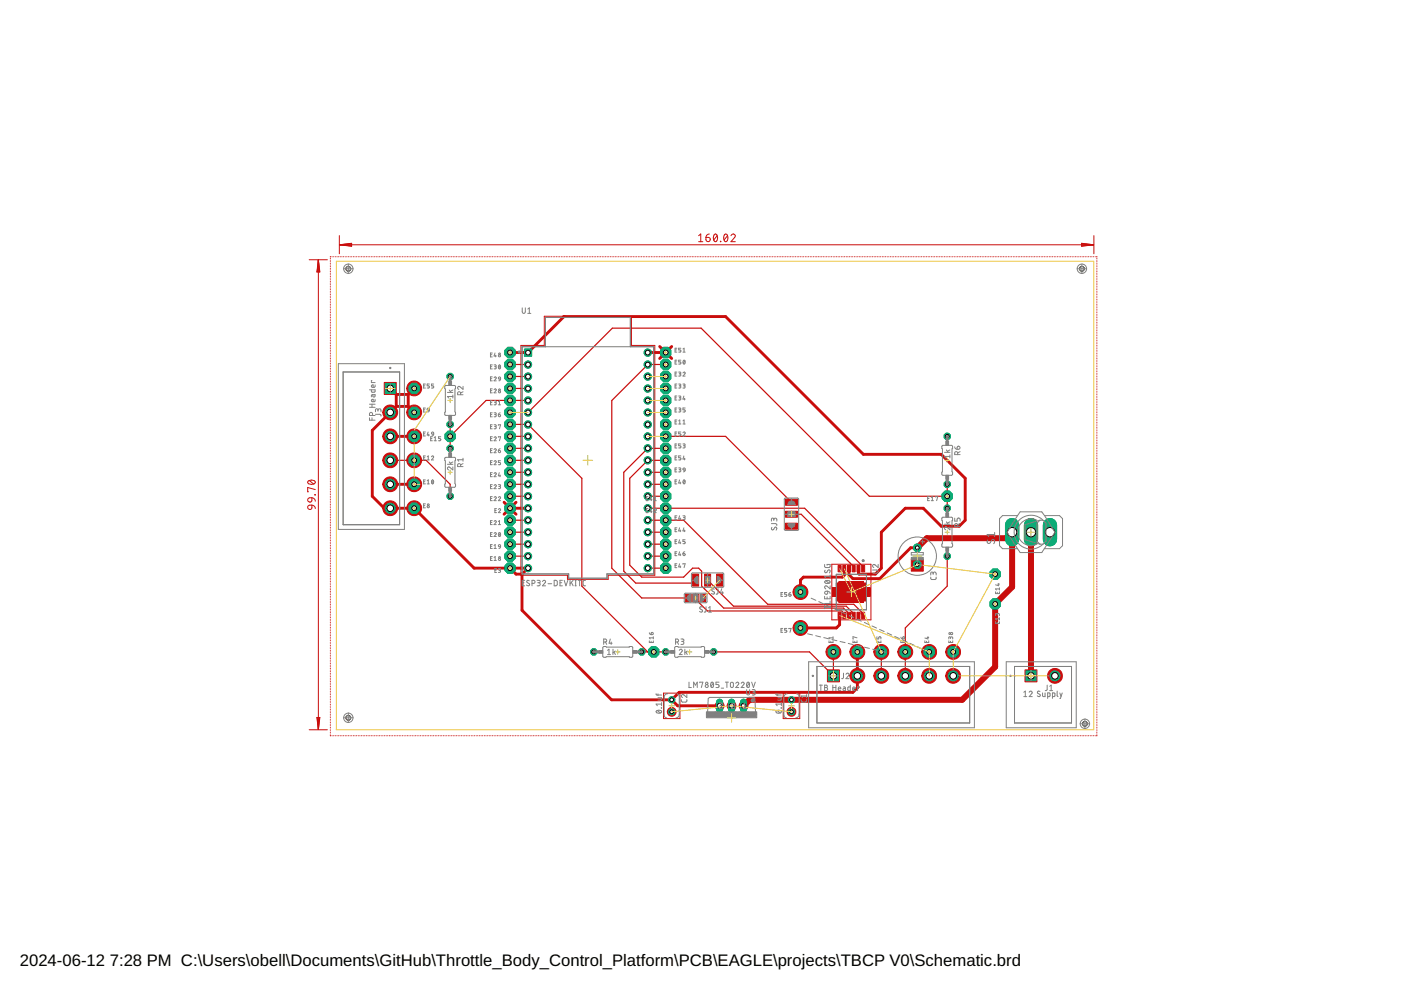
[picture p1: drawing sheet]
<svg xmlns="http://www.w3.org/2000/svg" width="297mm" height="210mm" viewBox="0 0 297 210" stroke-linecap="round" stroke-linejoin="round" font-family="sans-serif">
<defs><g id="words">
<g font-size="3.5">
<text x="4.2" y="204.7">2024-06-12</text>
<text x="23.3" y="204.7">7:28 PM C:\Users\obell\Documents\GitHub\Throttle_Body_Control_Platform\PCB\EAGLE\projects\TBCP V0\Schematic.brd</text>
</g>
</g></defs>
<circle cx="167.8" cy="148.4" r=".66" fill="#0dab76" stroke="#0dab76" stroke-width=".21"/>
<circle cx="167.8" cy="148.4" r=".4" fill="#fff" stroke="#000" stroke-width=".21"/>
<circle cx="167.8" cy="150.9" r=".66" fill="#0dab76" stroke="#0dab76" stroke-width=".21"/>
<circle cx="167.8" cy="150.9" r=".4" fill="#fff" stroke="#000" stroke-width=".21"/>
<circle cx="142.4" cy="148.4" r=".66" fill="#0dab76" stroke="#0dab76" stroke-width=".21"/>
<circle cx="142.4" cy="148.4" r=".4" fill="#fff" stroke="#000" stroke-width=".21"/>
<circle cx="142.4" cy="150.9" r=".66" fill="#0dab76" stroke="#0dab76" stroke-width=".21"/>
<circle cx="142.4" cy="150.9" r=".4" fill="#fff" stroke="#000" stroke-width=".21"/>
<circle cx="194.5" cy="116.1" r=".8" fill="#0dab76" stroke="#0dab76" stroke-width=".21"/>
<circle cx="194.5" cy="116.1" r=".4" fill="#fff" stroke="#000" stroke-width=".21"/>
<circle cx="194.5" cy="119.7" r=".87" fill="#0dab76" stroke="#0dab76" stroke-width=".21"/>
<circle cx="194.5" cy="119.7" r=".4" fill="#fff" stroke="#000" stroke-width=".21"/>
<circle cx="176.7" cy="138.2" r="1.2" fill="#0dab76" stroke="#0dab76" stroke-width=".21"/>
<circle cx="176.7" cy="138.2" r=".51" fill="#fff" stroke="#000" stroke-width=".21"/>
<circle cx="87.8" cy="102.7" r="1.2" fill="#0dab76" stroke="#0dab76" stroke-width=".21"/>
<circle cx="87.8" cy="102.7" r=".51" fill="#fff" stroke="#000" stroke-width=".21"/>
<circle cx="141.1" cy="90" r="1.2" fill="#0dab76" stroke="#0dab76" stroke-width=".21"/>
<circle cx="141.1" cy="90" r=".51" fill="#fff" stroke="#000" stroke-width=".21"/>
<circle cx="87.8" cy="97.6" r="1.2" fill="#0dab76" stroke="#0dab76" stroke-width=".21"/>
<circle cx="87.8" cy="97.6" r=".51" fill="#fff" stroke="#000" stroke-width=".21"/>
<circle cx="211" cy="128.1" r="1.2" fill="#0dab76" stroke="#0dab76" stroke-width=".21"/>
<circle cx="211" cy="128.1" r=".51" fill="#fff" stroke="#000" stroke-width=".21"/>
<circle cx="211" cy="121.7" r="1.2" fill="#0dab76" stroke="#0dab76" stroke-width=".21"/>
<circle cx="211" cy="121.7" r=".51" fill="#fff" stroke="#000" stroke-width=".21"/>
<circle cx="95.4" cy="92.5" r="1.2" fill="#0dab76" stroke="#0dab76" stroke-width=".21"/>
<circle cx="95.4" cy="92.5" r=".51" fill="#fff" stroke="#000" stroke-width=".21"/>
<circle cx="138.6" cy="138.2" r="1.2" fill="#0dab76" stroke="#0dab76" stroke-width=".21"/>
<circle cx="138.6" cy="138.2" r=".51" fill="#fff" stroke="#000" stroke-width=".21"/>
<circle cx="200.8" cy="105.2" r="1.2" fill="#0dab76" stroke="#0dab76" stroke-width=".21"/>
<circle cx="200.8" cy="105.2" r=".51" fill="#fff" stroke="#000" stroke-width=".21"/>
<circle cx="108.1" cy="117.9" r="1.2" fill="#0dab76" stroke="#0dab76" stroke-width=".21"/>
<circle cx="108.1" cy="117.9" r=".51" fill="#fff" stroke="#000" stroke-width=".21"/>
<circle cx="108.1" cy="115.4" r="1.2" fill="#0dab76" stroke="#0dab76" stroke-width=".21"/>
<circle cx="108.1" cy="115.4" r=".51" fill="#fff" stroke="#000" stroke-width=".21"/>
<circle cx="108.1" cy="107.8" r="1.2" fill="#0dab76" stroke="#0dab76" stroke-width=".21"/>
<circle cx="108.1" cy="107.8" r=".51" fill="#fff" stroke="#000" stroke-width=".21"/>
<circle cx="108.1" cy="112.8" r="1.2" fill="#0dab76" stroke="#0dab76" stroke-width=".21"/>
<circle cx="108.1" cy="112.8" r=".51" fill="#fff" stroke="#000" stroke-width=".21"/>
<circle cx="108.1" cy="110.3" r="1.2" fill="#0dab76" stroke="#0dab76" stroke-width=".21"/>
<circle cx="108.1" cy="110.3" r=".51" fill="#fff" stroke="#000" stroke-width=".21"/>
<circle cx="108.1" cy="105.2" r="1.2" fill="#0dab76" stroke="#0dab76" stroke-width=".21"/>
<circle cx="108.1" cy="105.2" r=".51" fill="#fff" stroke="#000" stroke-width=".21"/>
<circle cx="108.1" cy="102.7" r="1.2" fill="#0dab76" stroke="#0dab76" stroke-width=".21"/>
<circle cx="108.1" cy="102.7" r=".51" fill="#fff" stroke="#000" stroke-width=".21"/>
<circle cx="108.1" cy="100.1" r="1.2" fill="#0dab76" stroke="#0dab76" stroke-width=".21"/>
<circle cx="108.1" cy="100.1" r=".51" fill="#fff" stroke="#000" stroke-width=".21"/>
<circle cx="108.1" cy="97.6" r="1.2" fill="#0dab76" stroke="#0dab76" stroke-width=".21"/>
<circle cx="108.1" cy="97.6" r=".51" fill="#fff" stroke="#000" stroke-width=".21"/>
<circle cx="108.1" cy="95.1" r="1.2" fill="#0dab76" stroke="#0dab76" stroke-width=".21"/>
<circle cx="108.1" cy="95.1" r=".51" fill="#fff" stroke="#000" stroke-width=".21"/>
<circle cx="108.1" cy="92.5" r="1.2" fill="#0dab76" stroke="#0dab76" stroke-width=".21"/>
<circle cx="108.1" cy="92.5" r=".51" fill="#fff" stroke="#000" stroke-width=".21"/>
<circle cx="108.1" cy="82.4" r="1.2" fill="#0dab76" stroke="#0dab76" stroke-width=".21"/>
<circle cx="108.1" cy="82.4" r=".51" fill="#fff" stroke="#000" stroke-width=".21"/>
<circle cx="108.1" cy="79.8" r="1.2" fill="#0dab76" stroke="#0dab76" stroke-width=".21"/>
<circle cx="108.1" cy="79.8" r=".51" fill="#fff" stroke="#000" stroke-width=".21"/>
<circle cx="108.1" cy="120.5" r="1.2" fill="#0dab76" stroke="#0dab76" stroke-width=".21"/>
<circle cx="108.1" cy="120.5" r=".51" fill="#fff" stroke="#000" stroke-width=".21"/>
<circle cx="108.1" cy="77.3" r="1.2" fill="#0dab76" stroke="#0dab76" stroke-width=".21"/>
<circle cx="108.1" cy="77.3" r=".51" fill="#fff" stroke="#000" stroke-width=".21"/>
<circle cx="108.1" cy="84.9" r="1.2" fill="#0dab76" stroke="#0dab76" stroke-width=".21"/>
<circle cx="108.1" cy="84.9" r=".51" fill="#fff" stroke="#000" stroke-width=".21"/>
<circle cx="141.1" cy="79.8" r="1.2" fill="#0dab76" stroke="#0dab76" stroke-width=".21"/>
<circle cx="141.1" cy="79.8" r=".51" fill="#fff" stroke="#000" stroke-width=".21"/>
<circle cx="141.1" cy="82.4" r="1.2" fill="#0dab76" stroke="#0dab76" stroke-width=".21"/>
<circle cx="141.1" cy="82.4" r=".51" fill="#fff" stroke="#000" stroke-width=".21"/>
<circle cx="141.1" cy="84.9" r="1.2" fill="#0dab76" stroke="#0dab76" stroke-width=".21"/>
<circle cx="141.1" cy="84.9" r=".51" fill="#fff" stroke="#000" stroke-width=".21"/>
<circle cx="141.1" cy="87.4" r="1.2" fill="#0dab76" stroke="#0dab76" stroke-width=".21"/>
<circle cx="141.1" cy="87.4" r=".51" fill="#fff" stroke="#000" stroke-width=".21"/>
<circle cx="202.1" cy="138.2" r="1.2" fill="#0dab76" stroke="#0dab76" stroke-width=".21"/>
<circle cx="202.1" cy="138.2" r=".51" fill="#fff" stroke="#000" stroke-width=".21"/>
<circle cx="141.1" cy="100.1" r="1.2" fill="#0dab76" stroke="#0dab76" stroke-width=".21"/>
<circle cx="141.1" cy="100.1" r=".51" fill="#fff" stroke="#000" stroke-width=".21"/>
<circle cx="197" cy="138.2" r="1.2" fill="#0dab76" stroke="#0dab76" stroke-width=".21"/>
<circle cx="197" cy="138.2" r=".51" fill="#fff" stroke="#000" stroke-width=".21"/>
<circle cx="141.1" cy="102.7" r="1.2" fill="#0dab76" stroke="#0dab76" stroke-width=".21"/>
<circle cx="141.1" cy="102.7" r=".51" fill="#fff" stroke="#000" stroke-width=".21"/>
<circle cx="141.1" cy="105.2" r="1.2" fill="#0dab76" stroke="#0dab76" stroke-width=".21"/>
<circle cx="141.1" cy="105.2" r=".51" fill="#fff" stroke="#000" stroke-width=".21"/>
<circle cx="141.1" cy="107.8" r="1.2" fill="#0dab76" stroke="#0dab76" stroke-width=".21"/>
<circle cx="141.1" cy="107.8" r=".51" fill="#fff" stroke="#000" stroke-width=".21"/>
<circle cx="141.1" cy="110.3" r="1.2" fill="#0dab76" stroke="#0dab76" stroke-width=".21"/>
<circle cx="141.1" cy="110.3" r=".51" fill="#fff" stroke="#000" stroke-width=".21"/>
<circle cx="141.1" cy="112.8" r="1.2" fill="#0dab76" stroke="#0dab76" stroke-width=".21"/>
<circle cx="141.1" cy="112.8" r=".51" fill="#fff" stroke="#000" stroke-width=".21"/>
<circle cx="141.1" cy="115.4" r="1.2" fill="#0dab76" stroke="#0dab76" stroke-width=".21"/>
<circle cx="141.1" cy="115.4" r=".51" fill="#fff" stroke="#000" stroke-width=".21"/>
<circle cx="141.1" cy="117.9" r="1.2" fill="#0dab76" stroke="#0dab76" stroke-width=".21"/>
<circle cx="141.1" cy="117.9" r=".51" fill="#fff" stroke="#000" stroke-width=".21"/>
<circle cx="141.1" cy="120.5" r="1.2" fill="#0dab76" stroke="#0dab76" stroke-width=".21"/>
<circle cx="141.1" cy="120.5" r=".51" fill="#fff" stroke="#000" stroke-width=".21"/>
<circle cx="108.1" cy="74.7" r="1.2" fill="#0dab76" stroke="#0dab76" stroke-width=".21"/>
<circle cx="108.1" cy="74.7" r=".51" fill="#fff" stroke="#000" stroke-width=".21"/>
<circle cx="87.8" cy="92.5" r="1.2" fill="#0dab76" stroke="#0dab76" stroke-width=".21"/>
<circle cx="87.8" cy="92.5" r=".51" fill="#fff" stroke="#000" stroke-width=".21"/>
<circle cx="186.9" cy="138.2" r="1.2" fill="#0dab76" stroke="#0dab76" stroke-width=".21"/>
<circle cx="186.9" cy="138.2" r=".51" fill="#fff" stroke="#000" stroke-width=".21"/>
<circle cx="141.1" cy="77.3" r="1.2" fill="#0dab76" stroke="#0dab76" stroke-width=".21"/>
<circle cx="141.1" cy="77.3" r=".51" fill="#fff" stroke="#000" stroke-width=".21"/>
<circle cx="141.1" cy="74.7" r="1.2" fill="#0dab76" stroke="#0dab76" stroke-width=".21"/>
<circle cx="141.1" cy="74.7" r=".51" fill="#fff" stroke="#000" stroke-width=".21"/>
<circle cx="141.1" cy="92.5" r="1.2" fill="#0dab76" stroke="#0dab76" stroke-width=".21"/>
<circle cx="141.1" cy="92.5" r=".51" fill="#fff" stroke="#000" stroke-width=".21"/>
<circle cx="141.1" cy="95.1" r="1.2" fill="#0dab76" stroke="#0dab76" stroke-width=".21"/>
<circle cx="141.1" cy="95.1" r=".51" fill="#fff" stroke="#000" stroke-width=".21"/>
<circle cx="141.1" cy="97.6" r="1.2" fill="#0dab76" stroke="#0dab76" stroke-width=".21"/>
<circle cx="141.1" cy="97.6" r=".51" fill="#fff" stroke="#000" stroke-width=".21"/>
<circle cx="87.8" cy="82.4" r="1.2" fill="#0dab76" stroke="#0dab76" stroke-width=".21"/>
<circle cx="87.8" cy="82.4" r=".51" fill="#fff" stroke="#000" stroke-width=".21"/>
<circle cx="191.9" cy="138.2" r="1.2" fill="#0dab76" stroke="#0dab76" stroke-width=".21"/>
<circle cx="191.9" cy="138.2" r=".51" fill="#fff" stroke="#000" stroke-width=".21"/>
<circle cx="181.8" cy="138.2" r="1.2" fill="#0dab76" stroke="#0dab76" stroke-width=".21"/>
<circle cx="181.8" cy="138.2" r=".51" fill="#fff" stroke="#000" stroke-width=".21"/>
<circle cx="87.8" cy="107.8" r="1.2" fill="#0dab76" stroke="#0dab76" stroke-width=".21"/>
<circle cx="87.8" cy="107.8" r=".51" fill="#fff" stroke="#000" stroke-width=".21"/>
<circle cx="87.8" cy="87.4" r="1.2" fill="#0dab76" stroke="#0dab76" stroke-width=".21"/>
<circle cx="87.8" cy="87.4" r=".51" fill="#fff" stroke="#000" stroke-width=".21"/>
<path d="M157.6 148.9v1.5" fill="none" stroke="#0dab76" stroke-width="1.5"/>
<circle cx="157.6" cy="149.6" r=".51" fill="#fff" stroke="#000" stroke-width=".21"/>
<path d="M155.1 148.9v1.5" fill="none" stroke="#0dab76" stroke-width="1.5"/>
<circle cx="155.1" cy="149.6" r=".51" fill="#fff" stroke="#000" stroke-width=".21"/>
<path d="M152.6 148.9v1.5" fill="none" stroke="#0dab76" stroke-width="1.5"/>
<circle cx="152.6" cy="149.6" r=".51" fill="#fff" stroke="#000" stroke-width=".21"/>
<path d="M217.5 142.2h2.1v2.2h-2.1z" fill="#0dab76" stroke="#0dab76" stroke-width=".21"/>
<circle cx="218.6" cy="143.3" r=".7" fill="#fff" stroke="#000" stroke-width=".21"/>
<circle cx="223.7" cy="143.3" r="1.06" fill="#0dab76" stroke="#0dab76" stroke-width=".21"/>
<circle cx="223.7" cy="143.3" r=".7" fill="#fff" stroke="#000" stroke-width=".21"/>
<path d="M175.6 142.2h2.2v2.2h-2.2z" fill="#0dab76" stroke="#0dab76" stroke-width=".21"/>
<circle cx="176.7" cy="143.3" r=".7" fill="#fff" stroke="#000" stroke-width=".21"/>
<circle cx="181.8" cy="143.3" r="1.06" fill="#0dab76" stroke="#0dab76" stroke-width=".21"/>
<circle cx="181.8" cy="143.3" r=".7" fill="#fff" stroke="#000" stroke-width=".21"/>
<circle cx="186.9" cy="143.3" r="1.06" fill="#0dab76" stroke="#0dab76" stroke-width=".21"/>
<circle cx="186.9" cy="143.3" r=".7" fill="#fff" stroke="#000" stroke-width=".21"/>
<circle cx="191.9" cy="143.3" r="1.06" fill="#0dab76" stroke="#0dab76" stroke-width=".21"/>
<circle cx="191.9" cy="143.3" r=".7" fill="#fff" stroke="#000" stroke-width=".21"/>
<circle cx="197" cy="143.3" r="1.06" fill="#0dab76" stroke="#0dab76" stroke-width=".21"/>
<circle cx="197" cy="143.3" r=".7" fill="#fff" stroke="#000" stroke-width=".21"/>
<circle cx="202.1" cy="143.3" r="1.06" fill="#0dab76" stroke="#0dab76" stroke-width=".21"/>
<circle cx="202.1" cy="143.3" r=".7" fill="#fff" stroke="#000" stroke-width=".21"/>
<path d="M81.7 81.3h2.1v2.1h-2.1z" fill="#0dab76" stroke="#0dab76" stroke-width=".21"/>
<circle cx="82.7" cy="82.4" r=".7" fill="#fff" stroke="#000" stroke-width=".21"/>
<circle cx="82.7" cy="87.4" r="1.06" fill="#0dab76" stroke="#0dab76" stroke-width=".21"/>
<circle cx="82.7" cy="87.4" r=".7" fill="#fff" stroke="#000" stroke-width=".21"/>
<circle cx="82.7" cy="92.5" r="1.06" fill="#0dab76" stroke="#0dab76" stroke-width=".21"/>
<circle cx="82.7" cy="92.5" r=".7" fill="#fff" stroke="#000" stroke-width=".21"/>
<circle cx="82.7" cy="97.6" r="1.06" fill="#0dab76" stroke="#0dab76" stroke-width=".21"/>
<circle cx="82.7" cy="97.6" r=".7" fill="#fff" stroke="#000" stroke-width=".21"/>
<circle cx="82.7" cy="102.7" r="1.06" fill="#0dab76" stroke="#0dab76" stroke-width=".21"/>
<circle cx="82.7" cy="102.7" r=".7" fill="#fff" stroke="#000" stroke-width=".21"/>
<circle cx="82.7" cy="107.8" r="1.06" fill="#0dab76" stroke="#0dab76" stroke-width=".21"/>
<circle cx="82.7" cy="107.8" r=".7" fill="#fff" stroke="#000" stroke-width=".21"/>
<circle cx="95.4" cy="95.1" r=".71" fill="#0dab76" stroke="#0dab76" stroke-width=".21"/>
<circle cx="95.4" cy="95.1" r=".4" fill="#fff" stroke="#000" stroke-width=".21"/>
<circle cx="95.4" cy="105.2" r=".71" fill="#0dab76" stroke="#0dab76" stroke-width=".21"/>
<circle cx="95.4" cy="105.2" r=".4" fill="#fff" stroke="#000" stroke-width=".21"/>
<circle cx="95.4" cy="79.8" r=".71" fill="#0dab76" stroke="#0dab76" stroke-width=".21"/>
<circle cx="95.4" cy="79.8" r=".4" fill="#fff" stroke="#000" stroke-width=".21"/>
<circle cx="95.4" cy="90" r=".71" fill="#0dab76" stroke="#0dab76" stroke-width=".21"/>
<circle cx="95.4" cy="90" r=".4" fill="#fff" stroke="#000" stroke-width=".21"/>
<circle cx="141.1" cy="138.2" r=".71" fill="#0dab76" stroke="#0dab76" stroke-width=".21"/>
<circle cx="141.1" cy="138.2" r=".4" fill="#fff" stroke="#000" stroke-width=".21"/>
<circle cx="151.3" cy="138.2" r=".71" fill="#0dab76" stroke="#0dab76" stroke-width=".21"/>
<circle cx="151.3" cy="138.2" r=".4" fill="#fff" stroke="#000" stroke-width=".21"/>
<circle cx="125.9" cy="138.2" r=".71" fill="#0dab76" stroke="#0dab76" stroke-width=".21"/>
<circle cx="125.9" cy="138.2" r=".4" fill="#fff" stroke="#000" stroke-width=".21"/>
<circle cx="136.1" cy="138.2" r=".71" fill="#0dab76" stroke="#0dab76" stroke-width=".21"/>
<circle cx="136.1" cy="138.2" r=".4" fill="#fff" stroke="#000" stroke-width=".21"/>
<circle cx="200.8" cy="107.8" r=".71" fill="#0dab76" stroke="#0dab76" stroke-width=".21"/>
<circle cx="200.8" cy="107.8" r=".4" fill="#fff" stroke="#000" stroke-width=".21"/>
<circle cx="200.8" cy="117.9" r=".71" fill="#0dab76" stroke="#0dab76" stroke-width=".21"/>
<circle cx="200.8" cy="117.9" r=".4" fill="#fff" stroke="#000" stroke-width=".21"/>
<circle cx="200.8" cy="92.5" r=".71" fill="#0dab76" stroke="#0dab76" stroke-width=".21"/>
<circle cx="200.8" cy="92.5" r=".4" fill="#fff" stroke="#000" stroke-width=".21"/>
<circle cx="200.8" cy="102.7" r=".71" fill="#0dab76" stroke="#0dab76" stroke-width=".21"/>
<circle cx="200.8" cy="102.7" r=".4" fill="#fff" stroke="#000" stroke-width=".21"/>
<path d="M222.6 111.3v3" fill="none" stroke="#0dab76" stroke-width="3"/>
<circle cx="222.6" cy="112.8" r=".99" fill="#fff" stroke="#000" stroke-width=".21"/>
<path d="M218.6 111.3v3" fill="none" stroke="#0dab76" stroke-width="3"/>
<circle cx="218.6" cy="112.8" r=".99" fill="#fff" stroke="#000" stroke-width=".21"/>
<path d="M214.6 111.3v3" fill="none" stroke="#0dab76" stroke-width="3"/>
<circle cx="214.6" cy="112.8" r=".99" fill="#fff" stroke="#000" stroke-width=".21"/>
<path d="M111.2 74h1.5v1.5h-1.5z" fill="#0dab76" stroke="#0dab76" stroke-width=".21"/>
<circle cx="112" cy="74.8" r=".51" fill="#fff" stroke="#000" stroke-width=".21"/>
<circle cx="112" cy="77.3" r=".76" fill="#0dab76" stroke="#0dab76" stroke-width=".21"/>
<circle cx="112" cy="77.3" r=".51" fill="#fff" stroke="#000" stroke-width=".21"/>
<circle cx="112" cy="79.8" r=".76" fill="#0dab76" stroke="#0dab76" stroke-width=".21"/>
<circle cx="112" cy="79.8" r=".51" fill="#fff" stroke="#000" stroke-width=".21"/>
<circle cx="112" cy="82.4" r=".76" fill="#0dab76" stroke="#0dab76" stroke-width=".21"/>
<circle cx="112" cy="82.4" r=".51" fill="#fff" stroke="#000" stroke-width=".21"/>
<circle cx="112" cy="84.9" r=".76" fill="#0dab76" stroke="#0dab76" stroke-width=".21"/>
<circle cx="112" cy="84.9" r=".51" fill="#fff" stroke="#000" stroke-width=".21"/>
<circle cx="112" cy="87.5" r=".76" fill="#0dab76" stroke="#0dab76" stroke-width=".21"/>
<circle cx="112" cy="87.5" r=".51" fill="#fff" stroke="#000" stroke-width=".21"/>
<circle cx="112" cy="90" r=".76" fill="#0dab76" stroke="#0dab76" stroke-width=".21"/>
<circle cx="112" cy="90" r=".51" fill="#fff" stroke="#000" stroke-width=".21"/>
<circle cx="112" cy="92.5" r=".76" fill="#0dab76" stroke="#0dab76" stroke-width=".21"/>
<circle cx="112" cy="92.5" r=".51" fill="#fff" stroke="#000" stroke-width=".21"/>
<circle cx="112" cy="95.1" r=".76" fill="#0dab76" stroke="#0dab76" stroke-width=".21"/>
<circle cx="112" cy="95.1" r=".51" fill="#fff" stroke="#000" stroke-width=".21"/>
<circle cx="112" cy="97.6" r=".76" fill="#0dab76" stroke="#0dab76" stroke-width=".21"/>
<circle cx="112" cy="97.6" r=".51" fill="#fff" stroke="#000" stroke-width=".21"/>
<circle cx="112" cy="100.1" r=".76" fill="#0dab76" stroke="#0dab76" stroke-width=".21"/>
<circle cx="112" cy="100.1" r=".51" fill="#fff" stroke="#000" stroke-width=".21"/>
<circle cx="112" cy="102.7" r=".76" fill="#0dab76" stroke="#0dab76" stroke-width=".21"/>
<circle cx="112" cy="102.7" r=".51" fill="#fff" stroke="#000" stroke-width=".21"/>
<circle cx="112" cy="105.2" r=".76" fill="#0dab76" stroke="#0dab76" stroke-width=".21"/>
<circle cx="112" cy="105.2" r=".51" fill="#fff" stroke="#000" stroke-width=".21"/>
<circle cx="112" cy="107.8" r=".76" fill="#0dab76" stroke="#0dab76" stroke-width=".21"/>
<circle cx="112" cy="107.8" r=".51" fill="#fff" stroke="#000" stroke-width=".21"/>
<circle cx="112" cy="110.3" r=".76" fill="#0dab76" stroke="#0dab76" stroke-width=".21"/>
<circle cx="112" cy="110.3" r=".51" fill="#fff" stroke="#000" stroke-width=".21"/>
<circle cx="112" cy="112.8" r=".76" fill="#0dab76" stroke="#0dab76" stroke-width=".21"/>
<circle cx="112" cy="112.8" r=".51" fill="#fff" stroke="#000" stroke-width=".21"/>
<circle cx="112" cy="115.4" r=".76" fill="#0dab76" stroke="#0dab76" stroke-width=".21"/>
<circle cx="112" cy="115.4" r=".51" fill="#fff" stroke="#000" stroke-width=".21"/>
<circle cx="112" cy="117.9" r=".76" fill="#0dab76" stroke="#0dab76" stroke-width=".21"/>
<circle cx="112" cy="117.9" r=".51" fill="#fff" stroke="#000" stroke-width=".21"/>
<circle cx="112" cy="120.5" r=".76" fill="#0dab76" stroke="#0dab76" stroke-width=".21"/>
<circle cx="112" cy="120.5" r=".51" fill="#fff" stroke="#000" stroke-width=".21"/>
<circle cx="137.3" cy="120.5" r=".76" fill="#0dab76" stroke="#0dab76" stroke-width=".21"/>
<circle cx="137.3" cy="120.5" r=".51" fill="#fff" stroke="#000" stroke-width=".21"/>
<circle cx="137.3" cy="117.9" r=".76" fill="#0dab76" stroke="#0dab76" stroke-width=".21"/>
<circle cx="137.3" cy="117.9" r=".51" fill="#fff" stroke="#000" stroke-width=".21"/>
<circle cx="137.3" cy="115.4" r=".76" fill="#0dab76" stroke="#0dab76" stroke-width=".21"/>
<circle cx="137.3" cy="115.4" r=".51" fill="#fff" stroke="#000" stroke-width=".21"/>
<circle cx="137.3" cy="112.8" r=".76" fill="#0dab76" stroke="#0dab76" stroke-width=".21"/>
<circle cx="137.3" cy="112.8" r=".51" fill="#fff" stroke="#000" stroke-width=".21"/>
<circle cx="137.3" cy="110.3" r=".76" fill="#0dab76" stroke="#0dab76" stroke-width=".21"/>
<circle cx="137.3" cy="110.3" r=".51" fill="#fff" stroke="#000" stroke-width=".21"/>
<circle cx="137.3" cy="107.8" r=".76" fill="#0dab76" stroke="#0dab76" stroke-width=".21"/>
<circle cx="137.3" cy="107.8" r=".51" fill="#fff" stroke="#000" stroke-width=".21"/>
<circle cx="137.3" cy="105.2" r=".76" fill="#0dab76" stroke="#0dab76" stroke-width=".21"/>
<circle cx="137.3" cy="105.2" r=".51" fill="#fff" stroke="#000" stroke-width=".21"/>
<circle cx="137.3" cy="102.7" r=".76" fill="#0dab76" stroke="#0dab76" stroke-width=".21"/>
<circle cx="137.3" cy="102.7" r=".51" fill="#fff" stroke="#000" stroke-width=".21"/>
<circle cx="137.3" cy="100.1" r=".76" fill="#0dab76" stroke="#0dab76" stroke-width=".21"/>
<circle cx="137.3" cy="100.1" r=".51" fill="#fff" stroke="#000" stroke-width=".21"/>
<circle cx="137.3" cy="97.6" r=".76" fill="#0dab76" stroke="#0dab76" stroke-width=".21"/>
<circle cx="137.3" cy="97.6" r=".51" fill="#fff" stroke="#000" stroke-width=".21"/>
<circle cx="137.3" cy="95.1" r=".76" fill="#0dab76" stroke="#0dab76" stroke-width=".21"/>
<circle cx="137.3" cy="95.1" r=".51" fill="#fff" stroke="#000" stroke-width=".21"/>
<circle cx="137.3" cy="92.5" r=".76" fill="#0dab76" stroke="#0dab76" stroke-width=".21"/>
<circle cx="137.3" cy="92.5" r=".51" fill="#fff" stroke="#000" stroke-width=".21"/>
<circle cx="137.3" cy="90" r=".76" fill="#0dab76" stroke="#0dab76" stroke-width=".21"/>
<circle cx="137.3" cy="90" r=".51" fill="#fff" stroke="#000" stroke-width=".21"/>
<circle cx="137.3" cy="87.5" r=".76" fill="#0dab76" stroke="#0dab76" stroke-width=".21"/>
<circle cx="137.3" cy="87.5" r=".51" fill="#fff" stroke="#000" stroke-width=".21"/>
<circle cx="137.3" cy="84.9" r=".76" fill="#0dab76" stroke="#0dab76" stroke-width=".21"/>
<circle cx="137.3" cy="84.9" r=".51" fill="#fff" stroke="#000" stroke-width=".21"/>
<circle cx="137.3" cy="82.4" r=".76" fill="#0dab76" stroke="#0dab76" stroke-width=".21"/>
<circle cx="137.3" cy="82.4" r=".51" fill="#fff" stroke="#000" stroke-width=".21"/>
<circle cx="137.3" cy="79.8" r=".76" fill="#0dab76" stroke="#0dab76" stroke-width=".21"/>
<circle cx="137.3" cy="79.8" r=".51" fill="#fff" stroke="#000" stroke-width=".21"/>
<circle cx="137.3" cy="77.3" r=".76" fill="#0dab76" stroke="#0dab76" stroke-width=".21"/>
<circle cx="137.3" cy="77.3" r=".51" fill="#fff" stroke="#000" stroke-width=".21"/>
<circle cx="137.3" cy="74.8" r=".76" fill="#0dab76" stroke="#0dab76" stroke-width=".21"/>
<circle cx="137.3" cy="74.8" r=".51" fill="#fff" stroke="#000" stroke-width=".21"/>
<circle cx="108.1" cy="87.4" r="1.2" fill="#0dab76" stroke="#0dab76" stroke-width=".21"/>
<circle cx="108.1" cy="87.4" r=".51" fill="#fff" stroke="#000" stroke-width=".21"/>
<circle cx="108.1" cy="90" r="1.2" fill="#0dab76" stroke="#0dab76" stroke-width=".21"/>
<circle cx="108.1" cy="90" r=".51" fill="#fff" stroke="#000" stroke-width=".21"/>
<circle cx="169.7" cy="125.5" r="1.2" fill="#0dab76" stroke="#0dab76" stroke-width=".21"/>
<circle cx="169.7" cy="125.5" r=".51" fill="#fff" stroke="#000" stroke-width=".21"/>
<circle cx="169.7" cy="133.1" r="1.2" fill="#0dab76" stroke="#0dab76" stroke-width=".21"/>
<circle cx="169.7" cy="133.1" r=".51" fill="#fff" stroke="#000" stroke-width=".21"/>
<g fill="#c90d0c" stroke="#c90d0c" stroke-width=".21">
<path d="M168.6 132.1a1.57 1.57 0 0 1 2.5 .2 1.57 1.57 0 0 1-1 2.3 1.57 1.57 0 0 1-2-1.5h.6a.96 .96 0 0 1 1.4-.9 .96 .96 0 0 1 .3 1.6 .96 .96 0 0 1-1.6-.4l-.1-.3h-.6z" fill-rule="evenodd"/>
<path d="M168.6 124.5a1.57 1.57 0 0 1 2.5 .2 1.57 1.57 0 0 1-1 2.3 1.57 1.57 0 0 1-2-1.5h.6a.96 .96 0 0 1 1.4-.9 .96 .96 0 0 1 .3 1.6 .96 .96 0 0 1-1.6-.4l-.1-.3h-.6z" fill-rule="evenodd"/>
<path d="M200.9 142.2a1.58 1.58 0 0 1 2.5 .3 1.58 1.58 0 0 1-.9 2.3 1.58 1.58 0 0 1-2-1.5h.6a.97 .97 0 0 1 1.4-.8 .97 .97 0 0 1 .2 1.6 .97 .97 0 0 1-1.6-.5v-.3h-.6z" fill-rule="evenodd"/>
<path d="M222.5 142.2a1.58 1.58 0 0 1 2.5 .3 1.58 1.58 0 0 1-.9 2.3 1.58 1.58 0 0 1-2-1.5h.6a.97 .97 0 0 1 1.4-.8 .97 .97 0 0 1 .2 1.6 .97 .97 0 0 1-1.6-.5v-.3h-.6z" fill-rule="evenodd"/>
<path d="M195.9 142.2a1.58 1.58 0 0 1 2.5 .3 1.58 1.58 0 0 1-1 2.3 1.58 1.58 0 0 1-2-1.5h.6a.97 .97 0 0 1 1.4-.9 .97 .97 0 0 1 .3 1.6 .97 .97 0 0 1-1.6-.4l-.1-.3h-.6z" fill-rule="evenodd"/>
<path d="M190.8 142.2a1.58 1.58 0 0 1 2.5 .3 1.58 1.58 0 0 1-.9 2.3 1.58 1.58 0 0 1-2-1.5h.6a.97 .97 0 0 1 1.3-.9 .97 .97 0 0 1 .3 1.6 .97 .97 0 0 1-1.6-.4v-.3h-.6z" fill-rule="evenodd"/>
<path d="M185.7 142.2a1.58 1.58 0 0 1 2.5 .3 1.58 1.58 0 0 1-.9 2.3 1.58 1.58 0 0 1-2-1.5h.6a.97 .97 0 0 1 1.3-.9 .97 .97 0 0 1 .3 1.6 .97 .97 0 0 1-1.6-.4v-.3h-.6z" fill-rule="evenodd"/>
<path d="M180.6 142.2a1.58 1.58 0 0 1 2.5 .3 1.58 1.58 0 0 1-.9 2.3 1.58 1.58 0 0 1-2-1.5h.6a.97 .97 0 0 1 1.3-.9 .97 .97 0 0 1 .3 1.6 .97 .97 0 0 1-1.6-.4v-.3h-.6z" fill-rule="evenodd"/>
<path d="M81.6 86.4a1.57 1.57 0 0 1 2.5 .3 1.57 1.57 0 0 1-1 2.3 1.57 1.57 0 0 1-1.9-1.6h.6a.97 .97 0 0 1 1.3-.9 .97 .97 0 0 1 .3 1.6 .97 .97 0 0 1-1.6-.4v-.3h-.6z" fill-rule="evenodd"/>
<path d="M81.6 91.4a1.57 1.57 0 0 1 2.5 .3 1.57 1.57 0 0 1-1 2.4 1.57 1.57 0 0 1-1.9-1.6h.6a.97 .97 0 0 1 1.3-.9 .97 .97 0 0 1 .3 1.6 .97 .97 0 0 1-1.6-.4v-.3h-.6z" fill-rule="evenodd"/>
<path d="M81.6 96.5a1.57 1.57 0 0 1 2.5 .3 1.57 1.57 0 0 1-1 2.3 1.57 1.57 0 0 1-1.9-1.5h.6a.97 .97 0 0 1 1.3-1 .97 .97 0 0 1 .3 1.7 .97 .97 0 0 1-1.6-.5v-.2h-.6z" fill-rule="evenodd"/>
<path d="M81.6 101.6a1.57 1.57 0 0 1 2.5 .3 1.57 1.57 0 0 1-1 2.3 1.57 1.57 0 0 1-1.9-1.5h.6a.97 .97 0 0 1 1.3-1 .97 .97 0 0 1 .3 1.6 .97 .97 0 0 1-1.6-.4v-.2h-.6z" fill-rule="evenodd"/>
<path d="M81.6 106.7a1.57 1.57 0 0 1 2.5 .3 1.57 1.57 0 0 1-1 2.3 1.57 1.57 0 0 1-1.9-1.5h.6a.97 .97 0 0 1 1.3-1 .97 .97 0 0 1 .3 1.6 .97 .97 0 0 1-1.6-.4v-.2h-.6z" fill-rule="evenodd"/>
<path d="M151.8 149.1a.94 .94 0 0 1 1.6 0 .94 .94 0 0 1-.6 1.4 .94 .94 0 0 1-1.2-.9h.7a.34 .34 0 0 1 .5-.2 .34 .34 0 0 1 0 .6 .34 .34 0 0 1-.5-.2l-.7-.2z" fill-rule="evenodd"/>
<path d="M156.9 149.1a.94 .94 0 0 1 1.5 0 .94 .94 0 0 1-.5 1.4 .94 .94 0 0 1-1.2-.9h.6a.33 .33 0 0 1 .5-.3 .33 .33 0 0 1 .1 .6 .33 .33 0 0 1-.6-.1l-.6-.2z" fill-rule="evenodd"/>
<path d="M154.4 149.1a.94 .94 0 0 1 1.5 0 .94 .94 0 0 1-.5 1.4 .94 .94 0 0 1-1.2-.9h.6a.34 .34 0 0 1 .5-.2 .34 .34 0 0 1 0 .6 .34 .34 0 0 1-.5-.2l-.6-.2z" fill-rule="evenodd"/>
<path d="M167.1 150.3a.94 .94 0 0 1 1.5 .1 .94 .94 0 0 1-.5 1.4 .94 .94 0 0 1-1.2-.9h.6a.33 .33 0 0 1 .4-.3 .33 .33 0 0 1 .1 .5 .33 .33 0 0 1-.5-.1l-.6-.1z" fill-rule="evenodd"/>
<path d="M141.7 150.3a.94 .94 0 0 1 1.5 .1 .94 .94 0 0 1-.5 1.4 .94 .94 0 0 1-1.2-.9h.6a.32 .32 0 0 1 .4-.3 .32 .32 0 0 1 .1 .5 .32 .32 0 0 1-.5-.1l-.6-.1z" fill-rule="evenodd"/>
<path d="M175.6 137.1a1.57 1.57 0 0 1 2.4 .3 1.57 1.57 0 0 1-.9 2.3 1.57 1.57 0 0 1-2-1.5h.6a.96 .96 0 0 1 1.4-.9 .96 .96 0 0 1 .2 1.6 .96 .96 0 0 1-1.5-.4l-.1-.3h-.6z" fill-rule="evenodd"/>
<path d="M180.6 137.1a1.58 1.58 0 0 1 2.5 .3 1.58 1.58 0 0 1-.9 2.4 1.58 1.58 0 0 1-2-1.6h.6a.96 .96 0 0 1 1.3-.9 .96 .96 0 0 1 .3 1.6 .96 .96 0 0 1-1.6-.4v-.3h-.6z" fill-rule="evenodd"/>
<path d="M185.7 137.1a1.58 1.58 0 0 1 2.5 .3 1.58 1.58 0 0 1-.9 2.4 1.58 1.58 0 0 1-2-1.6h.6a.96 .96 0 0 1 1.3-.9 .96 .96 0 0 1 .3 1.6 .96 .96 0 0 1-1.6-.4v-.3h-.6z" fill-rule="evenodd"/>
<path d="M190.8 137.1a1.58 1.58 0 0 1 2.5 .3 1.58 1.58 0 0 1-.9 2.3 1.58 1.58 0 0 1-2-1.5h.6a.96 .96 0 0 1 1.3-.9 .96 .96 0 0 1 .3 1.6 .96 .96 0 0 1-1.6-.4v-.3h-.6z" fill-rule="evenodd"/>
<path d="M195.9 137.1a1.58 1.58 0 0 1 2.5 .3 1.58 1.58 0 0 1-1 2.3 1.58 1.58 0 0 1-2-1.5h.6a.96 .96 0 0 1 1.4-.9 .96 .96 0 0 1 .3 1.6 .96 .96 0 0 1-1.6-.4l-.1-.3h-.6z" fill-rule="evenodd"/>
<path d="M200.9 137.1a1.58 1.58 0 0 1 2.5 .3 1.58 1.58 0 0 1-.9 2.3 1.58 1.58 0 0 1-2-1.5h.6a.97 .97 0 0 1 1.4-.8 .97 .97 0 0 1 .2 1.6 .97 .97 0 0 1-1.6-.5v-.3h-.6z" fill-rule="evenodd"/>
<path d="M86.7 106.7a1.57 1.57 0 0 1 2.5 .3 1.57 1.57 0 0 1-1 2.3 1.57 1.57 0 0 1-2-1.5h.6a.97 .97 0 0 1 1.4-1 .97 .97 0 0 1 .3 1.6 .97 .97 0 0 1-1.6-.4l-.1-.2h-.6z" fill-rule="evenodd"/>
<path d="M86.7 101.6a1.57 1.57 0 0 1 2.5 .3 1.57 1.57 0 0 1-1 2.3 1.57 1.57 0 0 1-2-1.5h.6a.97 .97 0 0 1 1.4-1 .97 .97 0 0 1 .3 1.6 .97 .97 0 0 1-1.6-.4l-.1-.2h-.6z" fill-rule="evenodd"/>
<path d="M86.7 96.5a1.57 1.57 0 0 1 2.5 .3 1.57 1.57 0 0 1-1 2.3 1.57 1.57 0 0 1-2-1.5h.6a.97 .97 0 0 1 1.4-1 .97 .97 0 0 1 .3 1.7 .97 .97 0 0 1-1.6-.5l-.1-.2h-.6z" fill-rule="evenodd"/>
<path d="M86.7 91.4a1.57 1.57 0 0 1 2.5 .3 1.57 1.57 0 0 1-1 2.4 1.57 1.57 0 0 1-2-1.6h.6a.97 .97 0 0 1 1.4-.9 .97 .97 0 0 1 .3 1.6 .97 .97 0 0 1-1.6-.4l-.1-.3h-.6z" fill-rule="evenodd"/>
<path d="M86.7 86.4a1.57 1.57 0 0 1 2.5 .3 1.57 1.57 0 0 1-1 2.3 1.57 1.57 0 0 1-2-1.6h.6a.97 .97 0 0 1 1.4-.9 .97 .97 0 0 1 .3 1.6 .97 .97 0 0 1-1.6-.4l-.1-.3h-.6z" fill-rule="evenodd"/>
<path d="M86.7 81.3a1.58 1.58 0 0 1 2.5 .3 1.58 1.58 0 0 1-1 2.3 1.58 1.58 0 0 1-2-1.5h.6a.97 .97 0 0 1 1.4-1 .97 .97 0 0 1 .3 1.6 .97 .97 0 0 1-1.6-.4l-.1-.2h-.6z" fill-rule="evenodd"/>
</g>
<g fill="#c90d0c" stroke="#c90d0c" stroke-width=".21">
<path d="M175.4 142h2.6v2.6h-2.6z"/>
<path d="M81.5 81.1h2.5v2.5h-2.5z"/>
<path d="M217.3 142h2.6v2.6h-2.6z"/>
<path d="M193.2 118.6h2.5v2.5h-2.5z"/>
<path d="M177.3 123.6h6.4v3.8h-6.4z"/>
<path d="M148.4 126h1.2v1.6h-1.2z"/>
<path d="M146.9 126h1.2v1.6h-1.2z"/>
<path d="M145.4 126h1.2v1.6h-1.2z"/>
<path d="M166.5 110.9h2.6v1.3h-2.6z"/>
<path d="M166.5 108.4h2.6v1.3h-2.6z"/>
<path d="M166.5 105.9h2.6v1.2h-2.6z"/>
<path d="M151.9 121.7h1.3v2.6h-1.3z"/>
<path d="M149.4 121.7h1.3v2.6h-1.3z"/>
<path d="M146.9 121.7h1.2v2.6h-1.2z"/>
<path d="M182.7 119.9h.6v1.3h-.6z"/>
<path d="M181.7 119.9h.6v1.3h-.6z"/>
<path d="M180.7 119.9h.6v1.3h-.6z"/>
<path d="M179.7 119.9h.6v1.3h-.6z"/>
<path d="M178.7 119.9h.6v1.3h-.6z"/>
<path d="M177.7 119.9h.6v1.3h-.6z"/>
<path d="M177.7 129.8h.6v1.4h-.6z"/>
<path d="M178.7 129.8h.6v1.4h-.6z"/>
<path d="M179.7 129.8h.6v1.4h-.6z"/>
<path d="M180.7 129.8h.6v1.4h-.6z"/>
<path d="M181.7 129.8h.6v1.4h-.6z"/>
<path d="M182.7 129.8h.6v1.4h-.6z"/>
<path d="M180.3 125.3h.5v.5h-.5z"/>
</g>
<g fill="none" stroke="#c90d0c" stroke-width=".21">
<path d="M65.6 55.1h3.8M67.5 55.1v99.6M67.5 55.1l.3 2.6h-.6zM67.5 55.1l-.1 2.6M67.5 55.1l.1 2.6M67.5 55.1l-.3 2.6M67.5 55.1l.3 2.6M70 54.8h.1M70 55.1v.1M70 55.5h.1M70 55.8v.1M70 56.2h.1"/>
<path d="M70 56.5v.1M70 56.9h.1M70 57.2v.1M70 57.6h.1M70 57.9v.1M70 58.3h.1M70 58.6v.1M70 58.9v.1M70 59.3v.1M70 59.6v.1M70 60h.1M70.1 54.4l-.1 .1"/>
<path d="M70.4 54.4h.1M70.7 54.4h.1M71.1 54.4h.1M71.4 54.4h.1M71.8 54.4h.1M71.9 50v3.8M72 51.9h159.9M72 51.9l2.5-.3v.6zM72 51.9l2.5 .1M72 51.9l2.5 .3M72.1 54.4h.1M72.5 54.4h.1"/>
<path d="M72.8 54.4h.1M73.2 54.4h.1M73.5 54.4h.1M73.9 54.4h.1M74.2 54.4h.1M74.5 51.8l-2.5 .1M74.5 51.6l-2.5 .3M74.5 54.4h.1M74.9 54.4h.1M75.2 54.4h.1M75.6 54.4h.1M75.9 54.4h.1"/>
<path d="M76.3 54.4h.1M76.6 54.4h.1M77 54.4h.1M77.3 54.4h.1M77.7 54.4h.1M78 54.4h.1M78.4 54.4h.1M78.7 54.4h.1M79.1 54.4h.1M79.4 54.4h.1M79.8 54.4h.1M80.1 54.4h.1"/>
<path d="M80.5 54.4h.1M80.8 54.4h.1M81.2 54.4h.1M81.5 54.4h.1M81.9 54.4h.1M82.2 54.4h.1M82.5 54.4h.1M82.9 54.4h.1M83.2 54.4h.1M83.6 54.4h.1M83.9 54.4h.1M84.3 54.4h.1"/>
<path d="M84.6 54.4h.1M85 54.4h.1M85.3 54.4h.1M85.7 54.4h.1M86 54.4h.1M86.4 54.4h.1M86.7 54.4h.1M87.1 54.4h.1M87.4 54.4h.1M87.8 54.4h.1M88.1 54.4h.1M88.4 54.4h.1"/>
<path d="M88.8 54.4h.1M89.1 54.4h.1M89.5 54.4h.1M89.8 54.4h.1M90.2 54.4h.1M90.5 54.4h.1M90.9 54.4h.1M91.2 54.4h.1M91.6 54.4h.1M91.9 54.4h.1M92.3 54.4h.1M92.6 54.4h.1"/>
<path d="M93 54.4h.1M93.3 54.4h.1M93.6 54.4h.1M94 54.4h.1M94.3 54.4h.1M94.7 54.4h.1M95 54.4h.1M95.4 54.4h.1M95.7 54.4h.1M96.1 54.4h.1M96.4 54.4h.1M96.8 54.4h.1"/>
<path d="M97.1 54.4h.1M97.5 54.4h.1M97.8 54.4h.1M98.2 54.4h.1M98.5 54.4h.1M98.8 54.4h.1M99.2 54.4h.1M99.5 54.4h.1M99.9 54.4h.1M100.2 54.4h.1M100.6 54.4h.1M100.9 54.4h.1"/>
<path d="M101.3 54.4h.1M101.6 54.4h.1M102 54.4h.1M102.3 54.4h.1M102.7 54.4h.1M103 54.4h.1M103.4 54.4h.1M103.7 54.4h.1M104.1 54.4h.1M104.4 54.4h.1M104.8 54.4h.1M105.1 54.4h.1"/>
<path d="M105.5 54.4h.1M105.8 54.4h.1M106.2 54.4h.1M106.5 54.4h.1M106.8 54.4h.1M107.2 54.4h.1M107.5 54.4h.1M107.9 54.4h.1M108.2 54.4h.1M108.6 54.4h.1M108.9 54.4h.1M109.3 54.4h.1"/>
<path d="M109.6 54.4h.1M110 54.4h.1M110.3 54.4h.1M110.7 54.4h.1M111 54.4h.1M111.4 54.4h.1M111.7 54.4h.1M112.1 54.4h.1M112.4 54.4h.1M112.7 54.4h.1M113.1 54.4h.1M113.4 54.4h.1"/>
<path d="M113.8 54.4h.1M114.1 54.4h.1M114.5 54.4h.1M114.8 54.4h.1M115.2 54.4h.1M115.5 54.4h.1M115.9 54.4h.1M116.2 54.4h.1M116.6 54.4h.1M116.9 54.4h.1M117.3 54.4h.1M117.6 54.4h.1"/>
<path d="M118 54.4h.1M118.3 54.4h.1M118.6 54.4h.1M119 54.4h.1M119.3 54.4h.1M119.7 54.4h.1M120 54.4h.1M120.4 54.4h.1M120.7 54.4h.1M121.1 54.4h.1M121.4 54.4h.1M121.8 54.4h.1"/>
<path d="M122.1 54.4h.1M122.5 54.4h.1M122.8 54.4h.1M123.2 54.4h.1M123.5 54.4h.1M123.8 54.4h.1M124.2 54.4h.1M124.5 54.4h.1M124.9 54.4h.1M125.2 54.4h.1M125.6 54.4h.1M125.9 54.4h.1"/>
<path d="M126.3 54.4h.1M126.6 54.4h.1M127 54.4h.1M127.3 54.4h.1M127.7 54.4h.1M128 54.4h.1M128.4 54.4h.1M128.7 54.4h.1M129.1 54.4h.1M129.4 54.4h.1M129.8 54.4h.1M130.1 54.4h.1"/>
<path d="M130.5 54.4h.1M130.8 54.4h.1M131.1 54.4h.1M131.5 54.4h.1M131.8 54.4h.1M132.2 54.4h.1M132.5 54.4h.1M132.9 54.4h.1M133.2 54.4h.1M133.6 54.4h.1M133.9 54.4h.1M134.3 54.4h.1"/>
<path d="M134.6 54.4h.1M135 54.4h.1M135.3 54.4h.1M135.7 54.4h.1M136 54.4h.1M136.4 54.4h.1M136.7 54.4h.1M137.1 54.4h.1M137.4 54.4h.1M137.7 54.4h.1M138.1 54.4h.1M138.4 54.4h.1"/>
<path d="M138.8 54.4h.1M139.1 54.4h.1M139.5 54.4h.1M139.8 54.4h.1M140.2 54.4h.1M140.5 54.4h.1M140.9 54.4h.1M141.2 54.4h.1M141.6 54.4h.1M141.9 54.4h.1M142.3 54.4h.1M142.6 54.4h.1"/>
<path d="M142.9 54.4h.1M143.3 54.4h.1M143.6 54.4h.1M144 54.4h.1M144.3 54.4h.1M144.7 54.4h.1M145 54.4h.1M145.4 54.4h.1M145.7 54.4h.1M146.1 54.4h.1M146.4 54.4h.1M146.8 54.4h.1"/>
<path d="M147.1 54.4h.1M147.5 54.4h.1M147.8 54.4h.1M148.1 50l.5-.4v1.6M148.1 51.2h.9M148.2 54.4h.1M148.5 54.4h.1M148.8 54.4h.1M149.2 54.4h.1M149.5 54.4h.1M149.7 50.3h.5a.45 .45 0 0 1 .4 .5 .45 .45 0 0 1-.5 .4 .45 .45 0 0 1-.4-.4zM149.9 54.4h.1"/>
<path d="M150.2 54.4h.1M150.4 49.6l-.4 .2-.3 .5M150.6 54.4h.1M150.9 54.4h.1M151.3 54.4h.1M151.4 49.7l.3-.1a.95 .95 0 0 1 0 1.6 1.04 1.04 0 0 1-.3-1.5zM151.6 54.4h.1M152 54.4h.1M152.1 50l-.8 .9M152.3 54.4h.1M152.7 54.4h.1M152.7 51.2h.1z"/>
<path d="M153 54.4h.1M153.4 54.4h.1M153.6 49.7l.3-.1a.97 .97 0 0 1 0 1.6 1.02 1.02 0 0 1-.3-1.5zM153.7 54.4h.1M154.1 54.4h.1M154.2 50l-.7 .9M154.4 54.4h.1M154.7 54.4h.1M155 50a.45 .45 0 0 1 .6-.4 .45 .45 0 0 1 .2 .7l-.8 .9h.9M155.1 54.4h.1M155.4 54.4h.1M155.8 54.4h.1"/>
<path d="M156.1 54.4h.1M156.5 54.4h.1M156.8 54.4h.1M157.2 54.4h.1M157.5 54.4h.1M157.9 54.4h.1M158.2 54.4h.1M158.6 54.4h.1M158.9 54.4h.1M159.3 54.4h.1M159.6 54.4h.1M160 54.4h.1"/>
<path d="M160.3 54.4h.1M160.7 54.4h.1M161 54.4h.1M161.4 54.4h.1M161.7 54.4h.1M162.1 54.4h.1M162.4 54.4h.1M162.7 54.4h.1M163.1 54.4h.1M163.4 54.4h.1M163.8 54.4h.1M164.1 54.4h.1"/>
<path d="M164.5 54.4h.1M164.8 54.4h.1M165.2 54.4h.1M165.5 54.4h.1M165.9 54.4h.1M166.2 54.4h.1M166.6 54.4h.1M166.9 54.4h.1M167.3 54.4h.1M167.6 54.4h.1M167.9 54.4h.1M168.3 54.4h.1"/>
<path d="M168.6 54.4h.1M169 54.4h.1M169.3 54.4h.1M169.7 54.4h.1M170 54.4h.1M170.4 54.4h.1M170.7 54.4h.1M171.1 54.4h.1M171.4 54.4h.1M171.8 54.4h.1M172.1 54.4h.1M172.5 54.4h.1"/>
<path d="M172.8 54.4h.1M173.1 54.4h.1M173.5 54.4h.1M173.8 54.4h.1M174.2 54.4h.1M174.5 54.4h.1M174.9 54.4h.1M175.2 54.4h.1M175.6 54.4h.1M175.9 54.4h.1M176.3 54.4h.1M176.6 54.4h.1"/>
<path d="M177 54.4h.1M177.3 54.4h.1M177.7 54.4h.1M178 54.4h.1M178.4 54.4h.1M178.7 54.4h.1M179 54.4h.1M179.4 54.4h.1M179.7 54.4h.1M180.1 54.4h.1M180.4 54.4h.1M180.8 54.4h.1"/>
<path d="M181.1 54.4h.1M181.5 54.4h.1M181.8 54.4h.1M182.2 54.4h.1M182.5 54.4h.1M182.9 54.4h.1M183.2 54.4h.1M183.6 54.4h.1M183.9 54.4h.1M184.3 54.4h.1M184.6 54.4h.1M185 54.4h.1"/>
<path d="M185.3 54.4h.1M185.7 54.4h.1M186 54.4h.1M186.4 54.4h.1M186.7 54.4h.1M187 54.4h.1M187.4 54.4h.1M187.7 54.4h.1M188.1 54.4h.1M188.4 54.4h.1M188.8 54.4h.1M189.1 54.4h.1"/>
<path d="M189.5 54.4h.1M189.8 54.4h.1M190.2 54.4h.1M190.5 54.4h.1M190.9 54.4h.1M191.2 54.4h.1M191.6 54.4h.1M191.9 54.4h.1M192.3 54.4h.1M192.6 54.4h.1M192.9 54.4h.1M193.3 54.4h.1"/>
<path d="M193.6 54.4h.1M194 54.4h.1M194.3 54.4h.1M194.7 54.4h.1M195 54.4h.1M195.4 54.4h.1M195.7 54.4h.1M196.1 54.4h.1M196.4 54.4h.1M196.8 54.4h.1M197.1 54.4h.1M197.5 54.4h.1"/>
<path d="M197.8 54.4h.1M198.1 54.4h.1M198.5 54.4h.1M198.8 54.4h.1M199.2 54.4h.1M199.5 54.4h.1M199.9 54.4h.1M200.2 54.4h.1M200.6 54.4h.1M200.9 54.4h.1M201.3 54.4h.1M201.6 54.4h.1"/>
<path d="M202 54.4h.1M202.3 54.4h.1M202.7 54.4h.1M203 54.4h.1M203.3 54.4h.1M203.7 54.4h.1M204 54.4h.1M204.4 54.4h.1M204.7 54.4h.1M205.1 54.4h.1M205.4 54.4h.1M205.8 54.4h.1"/>
<path d="M206.1 54.4h.1M206.5 54.4h.1M206.8 54.4h.1M207.2 54.4h.1M207.5 54.4h.1M207.9 54.4h.1M208.2 54.4h.1M208.6 54.4h.1M208.9 54.4h.1M209.3 54.4h.1M209.6 54.4h.1M210 54.4h.1"/>
<path d="M210.3 54.4h.1M210.7 54.4h.1M211 54.4h.1M211.3 54.4h.1M211.7 54.4h.1M212 54.4h.1M212.4 54.4h.1M212.7 54.4h.1M213.1 54.4h.1M213.4 54.4h.1M213.8 54.4h.1M214.1 54.4h.1"/>
<path d="M214.5 54.4h.1M214.8 54.4h.1M215.2 54.4h.1M215.5 54.4h.1M215.9 54.4h.1M216.2 54.4h.1M216.6 54.4h.1M216.9 54.4h.1M217.3 54.4h.1M217.6 54.4h.1M217.9 54.4h.1M218.3 54.4h.1"/>
<path d="M218.6 54.4h.1M219 54.4h.1M219.3 54.4h.1M219.7 54.4h.1M220 54.4h.1M220.4 54.4h.1M220.7 54.4h.1M221.1 54.4h.1M221.4 54.4h.1M221.8 54.4h.1M222.1 54.4h.1M222.5 54.4h.1"/>
<path d="M222.8 54.4h.1M223.1 54.4h.1M223.5 54.4h.1M223.8 54.4h.1M224.2 54.4h.1M224.5 54.4h.1M224.9 54.4h.1M225.2 54.4h.1M225.6 54.4h.1M225.9 54.4h.1M226.3 54.4h.1M226.6 54.4h.1"/>
<path d="M227 54.4h.1M227.3 54.4h.1M227.7 54.4h.1M228 54.4h.1M228.3 54.4h.1M228.7 54.4h.1M229 54.4h.1M229.3 51.6l2.6 .3-2.6 .3zM229.3 51.8l2.6 .1M229.3 51.6l2.6 .3M229.4 54.4h.1M229.7 54.4h.1"/>
<path d="M230.1 54.4h.1M230.4 54.4h.1M230.8 54.4h.1M231.1 54.4h.1M231.5 54.4h.1M231.8 54.4h.1M231.9 51.9l-2.6 .1M231.9 51.9l-2.6 .3M231.9 50v3.8M232.2 54.4h.1M232.5 54.4h.1M232.6 54.4v.1"/>
<path d="M232.6 54.8h.1M232.6 55.1v.1M232.6 55.5h.1M232.6 55.8v.1M232.6 56.2h.1M232.6 56.5v.1M232.6 56.9h.1M232.6 57.2v.1M232.6 57.6h.1M232.6 57.9v.1M232.6 58.3h.1M232.6 58.6v.1"/>
<path d="M232.6 58.9v.1M232.6 59.3v.1M232.6 59.6v.1M232.6 60h.1M70 60.3v.1M70 60.7h.1M70 61v.1M70 61.4h.1M70 61.7v.1M70 62.1h.1M70 62.4v.1M70 62.8h.1"/>
<path d="M70 63.1v.1M70 63.5h.1M70 63.8v.1M70 64.2h.1M70 64.5v.1M70 64.9h.1M70 65.2v.1M70 65.6h.1M70 65.9v.1M70 66.3h.1M70 66.6v.1M70 67h.1"/>
<path d="M70 67.3h.1M70 67.6v.1M70 68h.1M70 68.3v.1M70 68.7h.1M70 69v.1M70 69.4h.1M70 69.7v.1M70 70.1h.1M70 70.4v.1M70 70.8h.1M70 71.1v.1"/>
<path d="M70 71.5h.1M70 71.8v.1M70 72.2h.1M70 72.5v.1M70 72.9h.1M70 73.2v.1M70 73.6h.1M70 73.9v.1M70 74.3h.1M70 74.6h.1M70 75h.1M70 75.3h.1"/>
<path d="M70 75.6v.1M70 76h.1M70 76.3v.1M70 76.7h.1M70 77v.1M70 77.4h.1M70 77.7v.1M70 78.1h.1M70 78.4v.1M70 78.8h.1M70 79.1v.1M70 79.5h.1"/>
<path d="M70 79.8v.1M232.6 60.3v.1M232.6 60.7h.1M232.6 61v.1M232.6 61.4h.1M232.6 61.7v.1M232.6 62.1h.1M232.6 62.4v.1M232.6 62.8h.1M232.6 63.1v.1M232.6 63.5h.1M232.6 63.8v.1"/>
<path d="M232.6 64.2h.1M232.6 64.5v.1M232.6 64.9h.1M232.6 65.2v.1M232.6 65.6h.1M232.6 65.9v.1M232.6 66.3h.1M232.6 66.6v.1M232.6 67h.1M232.6 67.3h.1M232.6 67.6v.1M232.6 68h.1"/>
<path d="M232.6 68.3v.1M232.6 68.7h.1M232.6 69v.1M232.6 69.4h.1M232.6 69.7v.1M232.6 70.1h.1M232.6 70.4v.1M232.6 70.8h.1M232.6 71.1v.1M232.6 71.5h.1M232.6 71.8v.1M232.6 72.2h.1"/>
<path d="M232.6 72.5v.1M232.6 72.9h.1M232.6 73.2v.1M232.6 73.6h.1M232.6 73.9v.1M232.6 74.3h.1M232.6 74.6h.1M232.6 75h.1M232.6 75.3h.1M232.6 75.6v.1M232.6 76h.1M232.6 76.3v.1"/>
<path d="M232.6 76.7h.1M232.6 77v.1M232.6 77.4h.1M232.6 77.7v.1M232.6 78.1h.1M232.6 78.4v.1M232.6 78.8h.1M232.6 79.1v.1M232.6 79.5h.1M232.6 79.8v.1M70 80.2h.1M70 80.5v.1"/>
<path d="M70 80.9h.1M70 81.2h.1M70 81.6h.1M70 81.9h.1M70 82.3h.1M70 82.6h.1M70 83h.1M70 83.3h.1M70 83.6v.1M70 84h.1M70 84.3v.1M70 84.7h.1"/>
<path d="M70 85v.1M70 85.4h.1M70 85.7v.1M70 86.1h.1M70 86.4v.1M70 86.8h.1M70 87.1v.1M70 87.5h.1M70 87.8v.1M70 88.2h.1M70 88.5h.1M70 88.9h.1"/>
<path d="M70 89.2h.1M70 89.6h.1M70 89.9h.1M70 90.3h.1M70 90.6h.1M70 90.9v.1M70 91.3h.1M70 91.6v.1M70 92h.1M70 92.3v.1M70 92.7h.1M70 93v.1"/>
<path d="M70 93.4h.1M70 93.7v.1M70 94.1h.1M70 94.4v.1M70 94.8h.1M70 95.1h.1M70 95.5h.1M70 95.8h.1M70 96.2h.1M70 96.5h.1M70 96.9h.1M70 97.2h.1"/>
<path d="M70 97.5v.1M70 97.9h.1M70 98.2v.1M70 98.6h.1M70 98.9v.1M70 99.3h.1M70 99.6v.1M70 100h.1M232.6 80.2h.1M232.6 80.5v.1M232.6 80.9h.1M232.6 81.2h.1"/>
<path d="M232.6 81.6h.1M232.6 81.9h.1M232.6 82.3h.1M232.6 82.6h.1M232.6 83h.1M232.6 83.3h.1M232.6 83.6v.1M232.6 84h.1M232.6 84.3v.1M232.6 84.7h.1M232.6 85v.1M232.6 85.4h.1"/>
<path d="M232.6 85.7v.1M232.6 86.1h.1M232.6 86.4v.1M232.6 86.8h.1M232.6 87.1v.1M232.6 87.5h.1M232.6 87.8v.1M232.6 88.2h.1M232.6 88.5h.1M232.6 88.9h.1M232.6 89.2h.1M232.6 89.6h.1"/>
<path d="M232.6 89.9h.1M232.6 90.3h.1M232.6 90.6h.1M232.6 90.9v.1M232.6 91.3h.1M232.6 91.6v.1M232.6 92h.1M232.6 92.3v.1M232.6 92.7h.1M232.6 93v.1M232.6 93.4h.1M232.6 93.7v.1"/>
<path d="M232.6 94.1h.1M232.6 94.4v.1M232.6 94.8h.1M232.6 95.1h.1M232.6 95.5h.1M232.6 95.8h.1M232.6 96.2h.1M232.6 96.5h.1M232.6 96.9h.1M232.6 97.2h.1M232.6 97.5v.1M232.6 97.9h.1"/>
<path d="M232.6 98.2v.1M232.6 98.6h.1M232.6 98.9v.1M232.6 99.3h.1M232.6 99.6v.1M232.6 100h.1M65.3 102a1 1 0 0 1 1.5 .3 .95 .95 0 0 1-1.6 0zM65.4 107.3l.7-.2v.6a.45 .45 0 0 1-.6 .3 .45 .45 0 0 1-.1-.7zM65.4 105.7l.7-.2v.6a.45 .45 0 0 1-.6 .3 .45 .45 0 0 1-.1-.7zM65.6 101.9l.9 .7M66.1 107.1l.6 .3 .1 .4M66.1 105.5l.6 .4 .1 .4"/>
<path d="M66.8 104.9h.1M66.8 103.8l-1.6-.4v.9h.2M70 100.3v.1M70 100.7h.1M70 101v.1M70 101.4h.1M70 101.7v.1M70 102.1h.1M70 102.4h.1M70 102.8h.1M70 103.1h.1M70 103.5h.1"/>
<path d="M70 103.8h.1M70 104.2h.1M70 104.5h.1M70 104.8v.1M70 105.2h.1M70 105.5v.1M70 105.9h.1M70 106.2v.1M70 106.6h.1M70 106.9v.1M70 107.3h.1M70 107.6v.1"/>
<path d="M70 108h.1M70 108.3v.1M70 108.7h.1M70 109v.1M70 109.4h.1M70 109.7h.1M70 110.1h.1M70 110.4h.1M70 110.8h.1M70 111.1h.1M70 111.4v.1M70 111.8h.1"/>
<path d="M70 112.1v.1M70 112.5h.1M70 112.8v.1M70 113.2h.1M70 113.5v.1M70 113.9h.1M70 114.2v.1M70 114.6h.1M70 114.9v.1M70 115.3h.1M70 115.6v.1M70 116h.1"/>
<path d="M70 116.3v.1M70 116.7h.1M70 117v.1M70 117.4h.1M70 117.7v.1M70 118.1h.1M70 118.4h.1M70 118.7v.1M70 119.1h.1M70 119.4v.1M70 119.8h.1M232.6 100.3v.1"/>
<path d="M232.6 100.7h.1M232.6 101v.1M232.6 101.4h.1M232.6 101.7v.1M232.6 102.1h.1M232.6 102.4h.1M232.6 102.8h.1M232.6 103.1h.1M232.6 103.5h.1M232.6 103.8h.1M232.6 104.2h.1M232.6 104.5h.1"/>
<path d="M232.6 104.8v.1M232.6 105.2h.1M232.6 105.5v.1M232.6 105.9h.1M232.6 106.2v.1M232.6 106.6h.1M232.6 106.9v.1M232.6 107.3h.1M232.6 107.6v.1M232.6 108h.1M232.6 108.3v.1M232.6 108.7h.1"/>
<path d="M232.6 109v.1M232.6 109.4h.1M232.6 109.7h.1M232.6 110.1h.1M232.6 110.4h.1M232.6 110.8h.1M232.6 111.1h.1M232.6 111.4v.1M232.6 111.8h.1M232.6 112.1v.1M232.6 112.5h.1M232.6 112.8v.1"/>
<path d="M232.6 113.2h.1M232.6 113.5v.1M232.6 113.9h.1M232.6 114.2v.1M232.6 114.6h.1M232.6 114.9v.1M232.6 115.3h.1M232.6 115.6v.1M232.6 116h.1M232.6 116.3v.1M232.6 116.7h.1M232.6 117v.1"/>
<path d="M232.6 117.4h.1M232.6 117.7v.1M232.6 118.1h.1M232.6 118.4h.1M232.6 118.7v.1M232.6 119.1h.1M232.6 119.4v.1M232.6 119.8h.1M70 120.1v.1M70 120.5h.1M70 120.8v.1M70 121.2h.1"/>
<path d="M70 121.5v.1M70 121.9h.1M70 122.2v.1M70 122.6h.1M70 122.9v.1M70 123.3h.1M70 123.6v.1M70 124h.1M70 124.3v.1M70 124.7h.1M70 125v.1M70 125.3v.1"/>
<path d="M70 125.7v.1M70 126v.1M70 126.4h.1M70 126.7v.1M70 127.1h.1M70 127.4v.1M70 127.8h.1M70 128.1v.1M70 128.5h.1M70 128.8v.1M70 129.2h.1M70 129.5v.1"/>
<path d="M70 129.9h.1M70 130.2v.1M70 130.6h.1M70 130.9v.1M70 131.3h.1M70 131.6v.1M70 132h.1M70 132.3v.1M70 132.7h.1M70 133v.1M70 133.3v.1M70 133.7v.1"/>
<path d="M70 134v.1M70 134.4v.1M70 134.7v.1M70 135.1h.1M70 135.4v.1M70 135.8h.1M70 136.1v.1M70 136.5h.1M70 136.8v.1M70 137.2h.1M70 137.5v.1M70 137.9h.1"/>
<path d="M70 138.2v.1M70 138.6h.1M70 138.9v.1M70 139.3h.1M70 139.6v.1M70 140h.1M176.6 124.6h7.8v1.8h-7.8zM176.6 126.3h7.8M176.6 126.2h7.8M176.6 126.1h7.8M176.6 126h7.8M176.6 125.9h7.8"/>
<path d="M176.6 125.8h7.8M176.6 125.7h7.8M176.6 125.6h7.8M176.6 125.5h7.8M176.6 125.4h7.8M176.6 125.3h7.8M176.6 125.2h7.8M176.6 125.1h7.8M176.6 125h7.8M176.6 124.9h7.8M176.6 124.8h7.8M176.6 124.7h7.8"/>
<path d="M177.9 124.6v-1.3h5.1v1.3M177.9 126.4v1.3h5.1v-1.3M177.9 127.7h5.1M177.9 127.6h5.1M177.9 127.5h5.1M177.9 127.4h5.1M177.9 127.3h5.1M177.9 127.2h5.1M177.9 127.1h5.1M177.9 127h5.1M177.9 126.9h5.1M177.9 126.8h5.1"/>
<path d="M177.9 126.7h5.1M177.9 126.6h5.1M177.9 126.5h5.1M177.9 126.4h5.1M177.9 124.5h5.1M177.9 124.4h5.1M177.9 124.3h5.1M177.9 124.2h5.1M177.9 124.1h5.1M177.9 124h5.1M177.9 123.9h5.1M177.9 123.8h5.1"/>
<path d="M177.9 123.7h5.1M177.9 123.6h5.1M177.9 123.5h5.1M177.9 123.4h5.1M232.6 120.1v.1M232.6 120.5h.1M232.6 120.8v.1M232.6 121.2h.1M232.6 121.5v.1M232.6 121.9h.1M232.6 122.2v.1M232.6 122.6h.1"/>
<path d="M232.6 122.9v.1M232.6 123.3h.1M232.6 123.6v.1M232.6 124h.1M232.6 124.3v.1M232.6 124.7h.1M232.6 125v.1M232.6 125.3v.1M232.6 125.7v.1M232.6 126v.1M232.6 126.4h.1M232.6 126.7v.1"/>
<path d="M232.6 127.1h.1M232.6 127.4v.1M232.6 127.8h.1M232.6 128.1v.1M232.6 128.5h.1M232.6 128.8v.1M232.6 129.2h.1M232.6 129.5v.1M232.6 129.9h.1M232.6 130.2v.1M232.6 130.6h.1M232.6 130.9v.1"/>
<path d="M232.6 131.3h.1M232.6 131.6v.1M232.6 132h.1M232.6 132.3v.1M232.6 132.7h.1M232.6 133v.1M232.6 133.3v.1M232.6 133.7v.1M232.6 134v.1M232.6 134.4v.1M232.6 134.7v.1M232.6 135.1h.1"/>
<path d="M232.6 135.4v.1M232.6 135.8h.1M232.6 136.1v.1M232.6 136.5h.1M232.6 136.8v.1M232.6 137.2h.1M232.6 137.5v.1M232.6 137.9h.1M232.6 138.2v.1M232.6 138.6h.1M232.6 138.9v.1M232.6 139.3h.1"/>
<path d="M232.6 139.6v.1M232.6 140h.1M65.6 154.7h3.8M67.2 152.1h.6l-.3 2.6zM67.2 152.1l.3 2.6M67.4 152.1l.1 2.6M67.6 152.1l-.1 2.6M67.8 152.1l-.3 2.6M70 156h.1M70 140.3v.1M70 140.7h.1M70 141v.1"/>
<path d="M70 141.4h.1M70 141.7v.1M70 142v.1M70 142.4h.1M70 142.7v.1M70 143.1h.1M70 143.4v.1M70 143.8h.1M70 144.1v.1M70 144.5h.1M70 144.8v.1M70 145.2h.1"/>
<path d="M70 145.5v.1M70 145.9h.1M70 146.2v.1M70 146.6h.1M70 146.9v.1M70 147.3h.1M70 147.6v.1M70 148h.1M70 148.3v.1M70 148.7h.1M70 149h.1M70 149.4h.1"/>
<path d="M70 149.7h.1M70 150.1h.1M70 150.4h.1M70 150.7v.1M70 151.1h.1M70 151.4v.1M70 151.8h.1M70 152.1v.1M70 152.5h.1M70 152.8v.1M70 153.2h.1M70 153.5v.1"/>
<path d="M70 153.9h.1M70 154.2v.1M70 154.6h.1M70 154.9v.1M70 155.3h.1M70 155.6v.1M70.4 156h.1M70.7 156h.1M71.1 156h.1M71.4 156h.1M71.8 156h.1M72.1 156h.1"/>
<path d="M72.5 156h.1M72.8 156h.1M73.2 156h.1M73.5 156h.1M73.9 156h.1M74.2 156h.1M74.5 156h.1M74.9 156h.1M75.2 156h.1M75.6 156h.1M75.9 156h.1M76.3 156h.1"/>
<path d="M76.6 156h.1M77 156h.1M77.3 156h.1M77.7 156h.1M78 156h.1M78.4 156h.1M78.7 156h.1M79.1 156h.1M79.4 156h.1M79.8 156h.1M80.1 156h.1M80.5 156h.1"/>
<path d="M80.8 156h.1M81.2 156h.1M81.5 156h.1M81.9 156h.1M82.2 156h.1M82.5 156h.1M82.9 156h.1M83.2 156h.1M83.6 156h.1M83.9 156h.1M84.3 156h.1M84.6 156h.1"/>
<path d="M85 156h.1M85.3 156h.1M85.7 156h.1M86 156h.1M86.4 156h.1M86.7 156h.1M87.1 156h.1M87.4 156h.1M87.8 156h.1M88.1 156h.1M88.4 156h.1M88.8 156h.1"/>
<path d="M89.1 156h.1M89.5 156h.1M89.8 156h.1M90.2 156h.1M90.5 156h.1M90.9 156h.1M91.2 156h.1M91.6 156h.1M91.9 156h.1M92.3 156h.1M92.6 156h.1M93 156h.1"/>
<path d="M93.3 156h.1M93.6 156h.1M94 156h.1M94.3 156h.1M94.7 156h.1M95 156h.1M95.4 156h.1M95.7 156h.1M96.1 156h.1M96.4 156h.1M96.8 156h.1M97.1 156h.1"/>
<path d="M97.5 156h.1M97.8 156h.1M98.2 156h.1M98.5 156h.1M98.8 156h.1M99.2 156h.1M99.5 156h.1M99.9 156h.1M100.2 156h.1M100.6 156h.1M100.9 156h.1M101.3 156h.1"/>
<path d="M101.6 156h.1M102 156h.1M102.3 156h.1M102.7 156h.1M103 156h.1M103.4 156h.1M103.7 156h.1M104.1 156h.1M104.4 156h.1M104.8 156h.1M105.1 156h.1M105.5 156h.1"/>
<path d="M105.8 156h.1M106.2 156h.1M106.5 156h.1M106.8 156h.1M107.2 156h.1M107.5 156h.1M107.9 156h.1M108.2 156h.1M108.6 156h.1M108.9 156h.1M109.3 156h.1M109.6 156h.1"/>
<path d="M110 156h.1M110.3 156h.1M110.7 156h.1M111 156h.1M111.4 156h.1M111.7 156h.1M112.1 156h.1M112.4 156h.1M112.7 156h.1M113.1 156h.1M113.4 156h.1M113.8 156h.1"/>
<path d="M114.1 156h.1M114.5 156h.1M114.8 156h.1M115.2 156h.1M115.5 156h.1M115.9 156h.1M116.2 156h.1M116.6 156h.1M116.9 156h.1M117.3 156h.1M117.6 156h.1M118 156h.1"/>
<path d="M118.3 156h.1M118.6 156h.1M119 156h.1M119.3 156h.1M119.7 156h.1M120 156h.1M120.4 156h.1M120.7 156h.1M121.1 156h.1M121.4 156h.1M121.8 156h.1M122.1 156h.1"/>
<path d="M122.5 156h.1M122.8 156h.1M123.2 156h.1M123.5 156h.1M123.8 156h.1M124.2 156h.1M124.5 156h.1M124.9 156h.1M125.2 156h.1M125.6 156h.1M125.9 156h.1M126.3 156h.1"/>
<path d="M126.6 156h.1M127 156h.1M127.3 156h.1M127.7 156h.1M128 156h.1M128.4 156h.1M128.7 156h.1M129.1 156h.1M129.4 156h.1M129.8 156h.1M130.1 156h.1M130.5 156h.1"/>
<path d="M130.8 156h.1M131.1 156h.1M131.5 156h.1M131.8 156h.1M132.2 156h.1M132.5 156h.1M132.9 156h.1M133.2 156h.1M133.6 156h.1M133.9 156h.1M134.3 156h.1M134.6 156h.1"/>
<path d="M135 156h.1M135.3 156h.1M135.7 156h.1M136 156h.1M136.4 156h.1M136.7 156h.1M137.1 156h.1M137.4 156h.1M137.7 156h.1M138.1 156h.1M138.4 156h.1M138.8 156h.1"/>
<path d="M139.1 156h.1M139.5 156h.1M139.8 156h.1M140.2 156h.1M140.5 156h.1M140.9 156h.1M141.2 156h.1M141.6 156h.1M141.9 156h.1M142.3 156h.1M142.6 156h.1M142.9 156h.1"/>
<path d="M143.3 156h.1M143.6 156h.1M144 156h.1M144.3 156h.1M144.7 156h.1M145 156h.1M145.4 156h.1M145.7 156h.1M146.1 156h.1M146.4 156h.1M146.8 156h.1M147.1 156h.1"/>
<path d="M147.5 156h.1M147.8 156h.1M148.2 156h.1M148.5 156h.1M148.8 156h.1M149.2 156h.1M149.5 156h.1M149.9 156h.1M150.2 156h.1M150.6 156h.1M150.9 156h.1M151.3 156h.1"/>
<path d="M151.6 156h.1M152 156h.1M152.3 156h.1M152.7 156h.1M153 156h.1M153.4 156h.1M153.7 156h.1M154.1 156h.1M154.4 156h.1M154.7 156h.1M155.1 156h.1M155.4 156h.1"/>
<path d="M155.8 156h.1M156.1 156h.1M156.5 156h.1M156.8 156h.1M157.2 156h.1M157.5 156h.1M157.9 156h.1M158.2 156h.1M158.6 156h.1M158.9 156h.1M159.3 156h.1M159.6 156h.1"/>
<path d="M160 156h.1M160.3 156h.1M160.7 156h.1M161 156h.1M161.4 156h.1M161.7 156h.1M162.1 156h.1M162.4 156h.1M162.7 156h.1M163.1 156h.1M163.4 156h.1M163.8 156h.1"/>
<path d="M164.1 156h.1M164.5 156h.1M164.8 156h.1M165.2 156h.1M165.5 156h.1M165.9 156h.1M166.2 156h.1M166.6 156h.1M166.9 156h.1M167.3 156h.1M167.6 156h.1M167.9 156h.1"/>
<path d="M168.3 156h.1M168.6 156h.1M169 156h.1M169.3 156h.1M169.7 156h.1M170 156h.1M170.4 156h.1M170.7 156h.1M171.1 156h.1M171.4 156h.1M171.8 156h.1M172.1 156h.1"/>
<path d="M172.5 156h.1M172.8 156h.1M173.1 156h.1M173.5 156h.1M173.8 156h.1M174.2 156h.1M174.5 156h.1M174.9 156h.1M175.2 156h.1M175.6 156h.1M175.9 156h.1M176.3 156h.1"/>
<path d="M176.6 156h.1M177 156h.1M177.3 156h.1M177.7 156h.1M178 156h.1M178.4 156h.1M178.7 156h.1M179 156h.1M179.4 156h.1M179.7 156h.1M180.1 156h.1M180.4 156h.1"/>
<path d="M180.8 156h.1M181.1 156h.1M181.5 156h.1M181.8 156h.1M182.2 156h.1M182.5 156h.1M182.9 156h.1M183.2 156h.1M183.6 156h.1M183.9 156h.1M184.3 156h.1M184.6 156h.1"/>
<path d="M185 156h.1M185.3 156h.1M185.7 156h.1M186 156h.1M186.4 156h.1M186.7 156h.1M187 156h.1M187.4 156h.1M187.7 156h.1M188.1 156h.1M188.4 156h.1M188.8 156h.1"/>
<path d="M189.1 156h.1M189.5 156h.1M189.8 156h.1M190.2 156h.1M190.5 156h.1M190.9 156h.1M191.2 156h.1M191.6 156h.1M191.9 156h.1M192.3 156h.1M192.6 156h.1M192.9 156h.1"/>
<path d="M193.3 156h.1M193.6 156h.1M194 156h.1M194.3 156h.1M194.7 156h.1M195 156h.1M195.4 156h.1M195.7 156h.1M196.1 156h.1M196.4 156h.1M196.8 156h.1M197.1 156h.1"/>
<path d="M197.5 156h.1M197.8 156h.1M198.1 156h.1M198.5 156h.1M198.8 156h.1M199.2 156h.1M199.5 156h.1M199.9 156h.1M200.2 156h.1M200.6 156h.1M200.9 156h.1M201.3 156h.1"/>
<path d="M201.6 156h.1M202 156h.1M202.3 156h.1M202.7 156h.1M203 156h.1M203.3 156h.1M203.7 156h.1M204 156h.1M204.4 156h.1M204.7 156h.1M205.1 156h.1M205.4 156h.1"/>
<path d="M205.8 156h.1M206.1 156h.1M206.5 156h.1M206.8 156h.1M207.2 156h.1M207.5 156h.1M207.9 156h.1M208.2 156h.1M208.6 156h.1M208.9 156h.1M209.3 156h.1M209.6 156h.1"/>
<path d="M210 156h.1M210.3 156h.1M210.7 156h.1M211 156h.1M211.3 156h.1M211.7 156h.1M212 156h.1M212.4 156h.1M212.7 156h.1M213.1 156h.1M213.4 156h.1M213.8 156h.1"/>
<path d="M214.1 156h.1M214.5 156h.1M214.8 156h.1M215.2 156h.1M215.5 156h.1M215.9 156h.1M216.2 156h.1M216.6 156h.1M216.9 156h.1M217.3 156h.1M217.6 156h.1M217.9 156h.1"/>
<path d="M218.3 156h.1M218.6 156h.1M219 156h.1M219.3 156h.1M219.7 156h.1M220 156h.1M220.4 156h.1M220.7 156h.1M221.1 156h.1M221.4 156h.1M221.8 156h.1M222.1 156h.1"/>
<path d="M222.5 156h.1M222.8 156h.1M223.1 156h.1M223.5 156h.1M223.8 156h.1M224.2 156h.1M224.5 156h.1M224.9 156h.1M225.2 156h.1M225.6 156h.1M225.9 156h.1M226.3 156h.1"/>
<path d="M226.6 156h.1M227 156h.1M227.3 156h.1M227.7 156h.1M228 156h.1M228.3 156h.1M228.7 156h.1M229 156h.1M229.4 156h.1M229.7 156h.1M230.1 156h.1M230.4 156h.1"/>
<path d="M230.8 156h.1M231.1 156h.1M231.5 156h.1M231.8 156h.1M232.2 156h.1M232.5 156h.1M232.6 140.3v.1M232.6 140.7h.1M232.6 141v.1M232.6 141.4h.1M232.6 141.7v.1M232.6 142v.1"/>
<path d="M232.6 142.4h.1M232.6 142.7v.1M232.6 143.1h.1M232.6 143.4v.1M232.6 143.8h.1M232.6 144.1v.1M232.6 144.5h.1M232.6 144.8v.1M232.6 145.2h.1M232.6 145.5v.1M232.6 145.9h.1M232.6 146.2v.1"/>
<path d="M232.6 146.6h.1M232.6 146.9v.1M232.6 147.3h.1M232.6 147.6v.1M232.6 148h.1M232.6 148.3v.1M232.6 148.7h.1M232.6 149h.1M232.6 149.4h.1M232.6 149.7h.1M232.6 150.1h.1M232.6 150.4h.1"/>
<path d="M232.6 150.7v.1M232.6 151.1h.1M232.6 151.4v.1M232.6 151.8h.1M232.6 152.1v.1M232.6 152.5h.1M232.6 152.8v.1M232.6 153.2h.1M232.6 153.5v.1M232.6 153.9h.1M232.6 154.2v.1M232.6 154.6h.1"/>
<path d="M232.6 154.9v.1M232.6 155.3h.1M232.6 155.6v.1M232.6 156h.1"/>
</g>
<g fill="none" stroke="#c90d0c" stroke-width=".61">
<path d="M108.1 74.7h3.8M111.9 74.7v.1M112 74.8l7.5-7.7h34.3l29.2 29.2h16.6l5 5.1v8.9l-1.2 1.3h-3.8l-3.9-3.8h-3.8l-5 5v7.7l-1.3 1.2h-3.5l-.1-.1v-1M137.4 74.7l-.1 .1M137.4 74.7h3.7M139.9 73.5l2.5 2.5M142.4 73.5l-2.5 2.5M81.5 92.5h7.6M82.7 91.2v2.6M82.7 82.4l1.3 1.2M84 86.2l-5.1 5v14l2.6 2.6h6.3l12.7 12.7h11.5l-1.3 1.2M84 83.6v2.6"/>
<path d="M84 83.6h2.6M84 86.2h2.6M86.6 86.2l1.2 1.2M86.6 83.6v2.6M87.8 91.2v2.6M87.8 82.4l-1.2 1.2M81.5 102.7h7.6M82.7 101.4v2.5M87.8 101.4v2.5M106.9 106.5l2.5 2.5M108.1 107.8h3.9M109.4 106.5l-2.5 2.5"/>
<path d="M194.5 119.7l-.1 .1M194.5 119.7h.1M194.5 119.7l.1 .1M194.5 116.1h-1.4l-6.6 6.6h-5.7l-.8-.8v-1.3M108.1 120.5l1.3 1.2h1.3M110.7 121.7v7.7l19 19M168.4 125.5l1.3-1.2 1.3 1.2-1.3 1.3zM169.7 131.9l1.3 1.2-1.3 1.3-1.3-1.3zM178 130.5v2l-.7 .6h-7.6M179 120.6v1.3l-.4 .5h-8.3l-.6 .6v2.5M181.8 138.2v7.6l-1 1h-36.8l-1.6 1.6M129.7 148.4h12.7"/>
<path d="M142.4 148.4l1.3 1.2h8.9M200.8 143.3h2.6M202.1 142v2.6M222.4 143.3h2.5M223.7 142v2.6"/>
</g>
<path d="M194.5 116.1l2-2h16.8l1.3-1.3v11.7l-3.6 3.6v13.3l-7 7h-45.1l-1.3 1.2M218.6 112.8v30.5" fill="none" stroke="#c90d0c" stroke-width="1.3"/>
<g fill="none" stroke="#c90d0c" stroke-width=".25">
<path d="M108.1 77.3h3.8M108.1 79.8h3.8M111.9 74.8h.1M111.9 77.3h.1M111.9 79.8h.1M119.5 67.1l-7.6 7.7M141.1 77.3h-3.7l-7.7 7.6v35.6l6.4 6.3h9.9M82.7 97.6h7.7l5 5.1v2.5M95.4 90v5.1M108.1 97.6h3.9M108.1 90h3.8l11.5 11.4v22.9l13.9 13.9M108.1 95.1h3.9"/>
<path d="M108.1 82.4h3.8M108.1 92.5h3.9M111.9 84.9h.1M111.9 84.9h-8.8l-7.7 7.6M111.9 82.4h.1M112 87.5l17.8-17.9h18.9l35.6 35.6h16.5M141.1 92.5h12.7l14 14M141.2 97.6h-3.9l-3.8 3.8v18.4l2.6 2.6h8.8l2-1.9h1.2l.7 .6v3.2l4.6 4.6h25.4l.8 .8v.4l.4 .4M141.2 95.1h-3.9l-5.1 5v21l2.6 2.5h12.1l.6-.6M108.1 100.1h3.9M108.1 112.8h3.9M108.1 115.4h3.9"/>
<path d="M108.1 117.9h3.9M108.1 110.3h3.9M112 105.2h-3.8M112 102.7h-3.8M137.3 105.2h3.8M137.3 100.1h3.8M137.3 102.7h3.8M137.3 112.8h3.8M137.3 115.4h3.8M137.3 117.9h3.8M137.3 110.3h7.6l17.9 17.8h18.2l1.6 1.6v.4l.4 .4M137.3 107.8h33.3l12.4 12.4v.4"/>
<path d="M141.1 117.9h.1M166.5 109h3.4l10.7 10.8 .4 .4v.4M200.8 117.9v6.4l-8.9 8.8v10.2M200.8 102.7v5.1M136.1 138.2h5M137.3 120.5h3.8M147.5 126.8l.6 .7v.2l1.9 1.8h28.5l.1 .6 .4 .4M150 123l5.5 5.5h23.9l1.2 1.2v.4l.4 .4M151.3 138.2h20.3l5.1 5.1v-5.1M152 124.9v.1M186.9 138.2v5.1M129.7 148.4h.1"/>
</g>
<circle cx="167.8" cy="148.4" r=".66" fill="#0dab76" stroke="#0dab76" stroke-width=".21"/>
<circle cx="167.8" cy="148.4" r=".4" fill="#fff" stroke="#000" stroke-width=".21"/>
<circle cx="167.8" cy="150.9" r=".66" fill="#0dab76" stroke="#0dab76" stroke-width=".21"/>
<circle cx="167.8" cy="150.9" r=".4" fill="#fff" stroke="#000" stroke-width=".21"/>
<circle cx="142.4" cy="148.4" r=".66" fill="#0dab76" stroke="#0dab76" stroke-width=".21"/>
<circle cx="142.4" cy="148.4" r=".4" fill="#fff" stroke="#000" stroke-width=".21"/>
<circle cx="142.4" cy="150.9" r=".66" fill="#0dab76" stroke="#0dab76" stroke-width=".21"/>
<circle cx="142.4" cy="150.9" r=".4" fill="#fff" stroke="#000" stroke-width=".21"/>
<circle cx="194.5" cy="116.1" r=".8" fill="#0dab76" stroke="#0dab76" stroke-width=".21"/>
<circle cx="194.5" cy="116.1" r=".4" fill="#fff" stroke="#000" stroke-width=".21"/>
<circle cx="194.5" cy="119.7" r=".87" fill="#0dab76" stroke="#0dab76" stroke-width=".21"/>
<circle cx="194.5" cy="119.7" r=".4" fill="#fff" stroke="#000" stroke-width=".21"/>
<circle cx="176.7" cy="138.2" r="1.2" fill="#0dab76" stroke="#0dab76" stroke-width=".21"/>
<circle cx="176.7" cy="138.2" r=".51" fill="#fff" stroke="#000" stroke-width=".21"/>
<circle cx="87.8" cy="102.7" r="1.2" fill="#0dab76" stroke="#0dab76" stroke-width=".21"/>
<circle cx="87.8" cy="102.7" r=".51" fill="#fff" stroke="#000" stroke-width=".21"/>
<circle cx="141.1" cy="90" r="1.2" fill="#0dab76" stroke="#0dab76" stroke-width=".21"/>
<circle cx="141.1" cy="90" r=".51" fill="#fff" stroke="#000" stroke-width=".21"/>
<circle cx="87.8" cy="97.6" r="1.2" fill="#0dab76" stroke="#0dab76" stroke-width=".21"/>
<circle cx="87.8" cy="97.6" r=".51" fill="#fff" stroke="#000" stroke-width=".21"/>
<circle cx="211" cy="128.1" r="1.2" fill="#0dab76" stroke="#0dab76" stroke-width=".21"/>
<circle cx="211" cy="128.1" r=".51" fill="#fff" stroke="#000" stroke-width=".21"/>
<circle cx="211" cy="121.7" r="1.2" fill="#0dab76" stroke="#0dab76" stroke-width=".21"/>
<circle cx="211" cy="121.7" r=".51" fill="#fff" stroke="#000" stroke-width=".21"/>
<circle cx="95.4" cy="92.5" r="1.2" fill="#0dab76" stroke="#0dab76" stroke-width=".21"/>
<circle cx="95.4" cy="92.5" r=".51" fill="#fff" stroke="#000" stroke-width=".21"/>
<circle cx="138.6" cy="138.2" r="1.2" fill="#0dab76" stroke="#0dab76" stroke-width=".21"/>
<circle cx="138.6" cy="138.2" r=".51" fill="#fff" stroke="#000" stroke-width=".21"/>
<circle cx="200.8" cy="105.2" r="1.2" fill="#0dab76" stroke="#0dab76" stroke-width=".21"/>
<circle cx="200.8" cy="105.2" r=".51" fill="#fff" stroke="#000" stroke-width=".21"/>
<circle cx="108.1" cy="117.9" r="1.2" fill="#0dab76" stroke="#0dab76" stroke-width=".21"/>
<circle cx="108.1" cy="117.9" r=".51" fill="#fff" stroke="#000" stroke-width=".21"/>
<circle cx="108.1" cy="115.4" r="1.2" fill="#0dab76" stroke="#0dab76" stroke-width=".21"/>
<circle cx="108.1" cy="115.4" r=".51" fill="#fff" stroke="#000" stroke-width=".21"/>
<circle cx="108.1" cy="107.8" r="1.2" fill="#0dab76" stroke="#0dab76" stroke-width=".21"/>
<circle cx="108.1" cy="107.8" r=".51" fill="#fff" stroke="#000" stroke-width=".21"/>
<circle cx="108.1" cy="112.8" r="1.2" fill="#0dab76" stroke="#0dab76" stroke-width=".21"/>
<circle cx="108.1" cy="112.8" r=".51" fill="#fff" stroke="#000" stroke-width=".21"/>
<circle cx="108.1" cy="110.3" r="1.2" fill="#0dab76" stroke="#0dab76" stroke-width=".21"/>
<circle cx="108.1" cy="110.3" r=".51" fill="#fff" stroke="#000" stroke-width=".21"/>
<circle cx="108.1" cy="105.2" r="1.2" fill="#0dab76" stroke="#0dab76" stroke-width=".21"/>
<circle cx="108.1" cy="105.2" r=".51" fill="#fff" stroke="#000" stroke-width=".21"/>
<circle cx="108.1" cy="102.7" r="1.2" fill="#0dab76" stroke="#0dab76" stroke-width=".21"/>
<circle cx="108.1" cy="102.7" r=".51" fill="#fff" stroke="#000" stroke-width=".21"/>
<circle cx="108.1" cy="100.1" r="1.2" fill="#0dab76" stroke="#0dab76" stroke-width=".21"/>
<circle cx="108.1" cy="100.1" r=".51" fill="#fff" stroke="#000" stroke-width=".21"/>
<circle cx="108.1" cy="97.6" r="1.2" fill="#0dab76" stroke="#0dab76" stroke-width=".21"/>
<circle cx="108.1" cy="97.6" r=".51" fill="#fff" stroke="#000" stroke-width=".21"/>
<circle cx="108.1" cy="95.1" r="1.2" fill="#0dab76" stroke="#0dab76" stroke-width=".21"/>
<circle cx="108.1" cy="95.1" r=".51" fill="#fff" stroke="#000" stroke-width=".21"/>
<circle cx="108.1" cy="92.5" r="1.2" fill="#0dab76" stroke="#0dab76" stroke-width=".21"/>
<circle cx="108.1" cy="92.5" r=".51" fill="#fff" stroke="#000" stroke-width=".21"/>
<circle cx="108.1" cy="82.4" r="1.2" fill="#0dab76" stroke="#0dab76" stroke-width=".21"/>
<circle cx="108.1" cy="82.4" r=".51" fill="#fff" stroke="#000" stroke-width=".21"/>
<circle cx="108.1" cy="79.8" r="1.2" fill="#0dab76" stroke="#0dab76" stroke-width=".21"/>
<circle cx="108.1" cy="79.8" r=".51" fill="#fff" stroke="#000" stroke-width=".21"/>
<circle cx="108.1" cy="120.5" r="1.2" fill="#0dab76" stroke="#0dab76" stroke-width=".21"/>
<circle cx="108.1" cy="120.5" r=".51" fill="#fff" stroke="#000" stroke-width=".21"/>
<circle cx="108.1" cy="77.3" r="1.2" fill="#0dab76" stroke="#0dab76" stroke-width=".21"/>
<circle cx="108.1" cy="77.3" r=".51" fill="#fff" stroke="#000" stroke-width=".21"/>
<circle cx="108.1" cy="84.9" r="1.2" fill="#0dab76" stroke="#0dab76" stroke-width=".21"/>
<circle cx="108.1" cy="84.9" r=".51" fill="#fff" stroke="#000" stroke-width=".21"/>
<circle cx="141.1" cy="79.8" r="1.2" fill="#0dab76" stroke="#0dab76" stroke-width=".21"/>
<circle cx="141.1" cy="79.8" r=".51" fill="#fff" stroke="#000" stroke-width=".21"/>
<circle cx="141.1" cy="82.4" r="1.2" fill="#0dab76" stroke="#0dab76" stroke-width=".21"/>
<circle cx="141.1" cy="82.4" r=".51" fill="#fff" stroke="#000" stroke-width=".21"/>
<circle cx="141.1" cy="84.9" r="1.2" fill="#0dab76" stroke="#0dab76" stroke-width=".21"/>
<circle cx="141.1" cy="84.9" r=".51" fill="#fff" stroke="#000" stroke-width=".21"/>
<circle cx="141.1" cy="87.4" r="1.2" fill="#0dab76" stroke="#0dab76" stroke-width=".21"/>
<circle cx="141.1" cy="87.4" r=".51" fill="#fff" stroke="#000" stroke-width=".21"/>
<circle cx="202.1" cy="138.2" r="1.2" fill="#0dab76" stroke="#0dab76" stroke-width=".21"/>
<circle cx="202.1" cy="138.2" r=".51" fill="#fff" stroke="#000" stroke-width=".21"/>
<circle cx="141.1" cy="100.1" r="1.2" fill="#0dab76" stroke="#0dab76" stroke-width=".21"/>
<circle cx="141.1" cy="100.1" r=".51" fill="#fff" stroke="#000" stroke-width=".21"/>
<circle cx="197" cy="138.2" r="1.2" fill="#0dab76" stroke="#0dab76" stroke-width=".21"/>
<circle cx="197" cy="138.2" r=".51" fill="#fff" stroke="#000" stroke-width=".21"/>
<circle cx="141.1" cy="102.7" r="1.2" fill="#0dab76" stroke="#0dab76" stroke-width=".21"/>
<circle cx="141.1" cy="102.7" r=".51" fill="#fff" stroke="#000" stroke-width=".21"/>
<circle cx="141.1" cy="105.2" r="1.2" fill="#0dab76" stroke="#0dab76" stroke-width=".21"/>
<circle cx="141.1" cy="105.2" r=".51" fill="#fff" stroke="#000" stroke-width=".21"/>
<circle cx="141.1" cy="107.8" r="1.2" fill="#0dab76" stroke="#0dab76" stroke-width=".21"/>
<circle cx="141.1" cy="107.8" r=".51" fill="#fff" stroke="#000" stroke-width=".21"/>
<circle cx="141.1" cy="110.3" r="1.2" fill="#0dab76" stroke="#0dab76" stroke-width=".21"/>
<circle cx="141.1" cy="110.3" r=".51" fill="#fff" stroke="#000" stroke-width=".21"/>
<circle cx="141.1" cy="112.8" r="1.2" fill="#0dab76" stroke="#0dab76" stroke-width=".21"/>
<circle cx="141.1" cy="112.8" r=".51" fill="#fff" stroke="#000" stroke-width=".21"/>
<circle cx="141.1" cy="115.4" r="1.2" fill="#0dab76" stroke="#0dab76" stroke-width=".21"/>
<circle cx="141.1" cy="115.4" r=".51" fill="#fff" stroke="#000" stroke-width=".21"/>
<circle cx="141.1" cy="117.9" r="1.2" fill="#0dab76" stroke="#0dab76" stroke-width=".21"/>
<circle cx="141.1" cy="117.9" r=".51" fill="#fff" stroke="#000" stroke-width=".21"/>
<circle cx="141.1" cy="120.5" r="1.2" fill="#0dab76" stroke="#0dab76" stroke-width=".21"/>
<circle cx="141.1" cy="120.5" r=".51" fill="#fff" stroke="#000" stroke-width=".21"/>
<circle cx="108.1" cy="74.7" r="1.2" fill="#0dab76" stroke="#0dab76" stroke-width=".21"/>
<circle cx="108.1" cy="74.7" r=".51" fill="#fff" stroke="#000" stroke-width=".21"/>
<circle cx="87.8" cy="92.5" r="1.2" fill="#0dab76" stroke="#0dab76" stroke-width=".21"/>
<circle cx="87.8" cy="92.5" r=".51" fill="#fff" stroke="#000" stroke-width=".21"/>
<circle cx="186.9" cy="138.2" r="1.2" fill="#0dab76" stroke="#0dab76" stroke-width=".21"/>
<circle cx="186.9" cy="138.2" r=".51" fill="#fff" stroke="#000" stroke-width=".21"/>
<circle cx="141.1" cy="77.3" r="1.2" fill="#0dab76" stroke="#0dab76" stroke-width=".21"/>
<circle cx="141.1" cy="77.3" r=".51" fill="#fff" stroke="#000" stroke-width=".21"/>
<circle cx="141.1" cy="74.7" r="1.2" fill="#0dab76" stroke="#0dab76" stroke-width=".21"/>
<circle cx="141.1" cy="74.7" r=".51" fill="#fff" stroke="#000" stroke-width=".21"/>
<circle cx="141.1" cy="92.5" r="1.2" fill="#0dab76" stroke="#0dab76" stroke-width=".21"/>
<circle cx="141.1" cy="92.5" r=".51" fill="#fff" stroke="#000" stroke-width=".21"/>
<circle cx="141.1" cy="95.1" r="1.2" fill="#0dab76" stroke="#0dab76" stroke-width=".21"/>
<circle cx="141.1" cy="95.1" r=".51" fill="#fff" stroke="#000" stroke-width=".21"/>
<circle cx="141.1" cy="97.6" r="1.2" fill="#0dab76" stroke="#0dab76" stroke-width=".21"/>
<circle cx="141.1" cy="97.6" r=".51" fill="#fff" stroke="#000" stroke-width=".21"/>
<circle cx="87.8" cy="82.4" r="1.2" fill="#0dab76" stroke="#0dab76" stroke-width=".21"/>
<circle cx="87.8" cy="82.4" r=".51" fill="#fff" stroke="#000" stroke-width=".21"/>
<circle cx="191.9" cy="138.2" r="1.2" fill="#0dab76" stroke="#0dab76" stroke-width=".21"/>
<circle cx="191.9" cy="138.2" r=".51" fill="#fff" stroke="#000" stroke-width=".21"/>
<circle cx="181.8" cy="138.2" r="1.2" fill="#0dab76" stroke="#0dab76" stroke-width=".21"/>
<circle cx="181.8" cy="138.2" r=".51" fill="#fff" stroke="#000" stroke-width=".21"/>
<circle cx="87.8" cy="107.8" r="1.2" fill="#0dab76" stroke="#0dab76" stroke-width=".21"/>
<circle cx="87.8" cy="107.8" r=".51" fill="#fff" stroke="#000" stroke-width=".21"/>
<circle cx="87.8" cy="87.4" r="1.2" fill="#0dab76" stroke="#0dab76" stroke-width=".21"/>
<circle cx="87.8" cy="87.4" r=".51" fill="#fff" stroke="#000" stroke-width=".21"/>
<path d="M157.6 148.9v1.5" fill="none" stroke="#0dab76" stroke-width="1.5"/>
<circle cx="157.6" cy="149.6" r=".51" fill="#fff" stroke="#000" stroke-width=".21"/>
<path d="M155.1 148.9v1.5" fill="none" stroke="#0dab76" stroke-width="1.5"/>
<circle cx="155.1" cy="149.6" r=".51" fill="#fff" stroke="#000" stroke-width=".21"/>
<path d="M152.6 148.9v1.5" fill="none" stroke="#0dab76" stroke-width="1.5"/>
<circle cx="152.6" cy="149.6" r=".51" fill="#fff" stroke="#000" stroke-width=".21"/>
<path d="M217.5 142.2h2.1v2.2h-2.1z" fill="#0dab76" stroke="#0dab76" stroke-width=".21"/>
<circle cx="218.6" cy="143.3" r=".7" fill="#fff" stroke="#000" stroke-width=".21"/>
<circle cx="223.7" cy="143.3" r="1.06" fill="#0dab76" stroke="#0dab76" stroke-width=".21"/>
<circle cx="223.7" cy="143.3" r=".7" fill="#fff" stroke="#000" stroke-width=".21"/>
<path d="M175.6 142.2h2.2v2.2h-2.2z" fill="#0dab76" stroke="#0dab76" stroke-width=".21"/>
<circle cx="176.7" cy="143.3" r=".7" fill="#fff" stroke="#000" stroke-width=".21"/>
<circle cx="181.8" cy="143.3" r="1.06" fill="#0dab76" stroke="#0dab76" stroke-width=".21"/>
<circle cx="181.8" cy="143.3" r=".7" fill="#fff" stroke="#000" stroke-width=".21"/>
<circle cx="186.9" cy="143.3" r="1.06" fill="#0dab76" stroke="#0dab76" stroke-width=".21"/>
<circle cx="186.9" cy="143.3" r=".7" fill="#fff" stroke="#000" stroke-width=".21"/>
<circle cx="191.9" cy="143.3" r="1.06" fill="#0dab76" stroke="#0dab76" stroke-width=".21"/>
<circle cx="191.9" cy="143.3" r=".7" fill="#fff" stroke="#000" stroke-width=".21"/>
<circle cx="197" cy="143.3" r="1.06" fill="#0dab76" stroke="#0dab76" stroke-width=".21"/>
<circle cx="197" cy="143.3" r=".7" fill="#fff" stroke="#000" stroke-width=".21"/>
<circle cx="202.1" cy="143.3" r="1.06" fill="#0dab76" stroke="#0dab76" stroke-width=".21"/>
<circle cx="202.1" cy="143.3" r=".7" fill="#fff" stroke="#000" stroke-width=".21"/>
<path d="M81.7 81.3h2.1v2.1h-2.1z" fill="#0dab76" stroke="#0dab76" stroke-width=".21"/>
<circle cx="82.7" cy="82.4" r=".7" fill="#fff" stroke="#000" stroke-width=".21"/>
<circle cx="82.7" cy="87.4" r="1.06" fill="#0dab76" stroke="#0dab76" stroke-width=".21"/>
<circle cx="82.7" cy="87.4" r=".7" fill="#fff" stroke="#000" stroke-width=".21"/>
<circle cx="82.7" cy="92.5" r="1.06" fill="#0dab76" stroke="#0dab76" stroke-width=".21"/>
<circle cx="82.7" cy="92.5" r=".7" fill="#fff" stroke="#000" stroke-width=".21"/>
<circle cx="82.7" cy="97.6" r="1.06" fill="#0dab76" stroke="#0dab76" stroke-width=".21"/>
<circle cx="82.7" cy="97.6" r=".7" fill="#fff" stroke="#000" stroke-width=".21"/>
<circle cx="82.7" cy="102.7" r="1.06" fill="#0dab76" stroke="#0dab76" stroke-width=".21"/>
<circle cx="82.7" cy="102.7" r=".7" fill="#fff" stroke="#000" stroke-width=".21"/>
<circle cx="82.7" cy="107.8" r="1.06" fill="#0dab76" stroke="#0dab76" stroke-width=".21"/>
<circle cx="82.7" cy="107.8" r=".7" fill="#fff" stroke="#000" stroke-width=".21"/>
<circle cx="95.4" cy="95.1" r=".71" fill="#0dab76" stroke="#0dab76" stroke-width=".21"/>
<circle cx="95.4" cy="95.1" r=".4" fill="#fff" stroke="#000" stroke-width=".21"/>
<circle cx="95.4" cy="105.2" r=".71" fill="#0dab76" stroke="#0dab76" stroke-width=".21"/>
<circle cx="95.4" cy="105.2" r=".4" fill="#fff" stroke="#000" stroke-width=".21"/>
<circle cx="95.4" cy="79.8" r=".71" fill="#0dab76" stroke="#0dab76" stroke-width=".21"/>
<circle cx="95.4" cy="79.8" r=".4" fill="#fff" stroke="#000" stroke-width=".21"/>
<circle cx="95.4" cy="90" r=".71" fill="#0dab76" stroke="#0dab76" stroke-width=".21"/>
<circle cx="95.4" cy="90" r=".4" fill="#fff" stroke="#000" stroke-width=".21"/>
<circle cx="141.1" cy="138.2" r=".71" fill="#0dab76" stroke="#0dab76" stroke-width=".21"/>
<circle cx="141.1" cy="138.2" r=".4" fill="#fff" stroke="#000" stroke-width=".21"/>
<circle cx="151.3" cy="138.2" r=".71" fill="#0dab76" stroke="#0dab76" stroke-width=".21"/>
<circle cx="151.3" cy="138.2" r=".4" fill="#fff" stroke="#000" stroke-width=".21"/>
<circle cx="125.9" cy="138.2" r=".71" fill="#0dab76" stroke="#0dab76" stroke-width=".21"/>
<circle cx="125.9" cy="138.2" r=".4" fill="#fff" stroke="#000" stroke-width=".21"/>
<circle cx="136.1" cy="138.2" r=".71" fill="#0dab76" stroke="#0dab76" stroke-width=".21"/>
<circle cx="136.1" cy="138.2" r=".4" fill="#fff" stroke="#000" stroke-width=".21"/>
<circle cx="200.8" cy="107.8" r=".71" fill="#0dab76" stroke="#0dab76" stroke-width=".21"/>
<circle cx="200.8" cy="107.8" r=".4" fill="#fff" stroke="#000" stroke-width=".21"/>
<circle cx="200.8" cy="117.9" r=".71" fill="#0dab76" stroke="#0dab76" stroke-width=".21"/>
<circle cx="200.8" cy="117.9" r=".4" fill="#fff" stroke="#000" stroke-width=".21"/>
<circle cx="200.8" cy="92.5" r=".71" fill="#0dab76" stroke="#0dab76" stroke-width=".21"/>
<circle cx="200.8" cy="92.5" r=".4" fill="#fff" stroke="#000" stroke-width=".21"/>
<circle cx="200.8" cy="102.7" r=".71" fill="#0dab76" stroke="#0dab76" stroke-width=".21"/>
<circle cx="200.8" cy="102.7" r=".4" fill="#fff" stroke="#000" stroke-width=".21"/>
<path d="M222.6 111.3v3" fill="none" stroke="#0dab76" stroke-width="3"/>
<circle cx="222.6" cy="112.8" r=".99" fill="#fff" stroke="#000" stroke-width=".21"/>
<path d="M218.6 111.3v3" fill="none" stroke="#0dab76" stroke-width="3"/>
<circle cx="218.6" cy="112.8" r=".99" fill="#fff" stroke="#000" stroke-width=".21"/>
<path d="M214.6 111.3v3" fill="none" stroke="#0dab76" stroke-width="3"/>
<circle cx="214.6" cy="112.8" r=".99" fill="#fff" stroke="#000" stroke-width=".21"/>
<path d="M111.2 74h1.5v1.5h-1.5z" fill="#0dab76" stroke="#0dab76" stroke-width=".21"/>
<circle cx="112" cy="74.8" r=".51" fill="#fff" stroke="#000" stroke-width=".21"/>
<circle cx="112" cy="77.3" r=".76" fill="#0dab76" stroke="#0dab76" stroke-width=".21"/>
<circle cx="112" cy="77.3" r=".51" fill="#fff" stroke="#000" stroke-width=".21"/>
<circle cx="112" cy="79.8" r=".76" fill="#0dab76" stroke="#0dab76" stroke-width=".21"/>
<circle cx="112" cy="79.8" r=".51" fill="#fff" stroke="#000" stroke-width=".21"/>
<circle cx="112" cy="82.4" r=".76" fill="#0dab76" stroke="#0dab76" stroke-width=".21"/>
<circle cx="112" cy="82.4" r=".51" fill="#fff" stroke="#000" stroke-width=".21"/>
<circle cx="112" cy="84.9" r=".76" fill="#0dab76" stroke="#0dab76" stroke-width=".21"/>
<circle cx="112" cy="84.9" r=".51" fill="#fff" stroke="#000" stroke-width=".21"/>
<circle cx="112" cy="87.5" r=".76" fill="#0dab76" stroke="#0dab76" stroke-width=".21"/>
<circle cx="112" cy="87.5" r=".51" fill="#fff" stroke="#000" stroke-width=".21"/>
<circle cx="112" cy="90" r=".76" fill="#0dab76" stroke="#0dab76" stroke-width=".21"/>
<circle cx="112" cy="90" r=".51" fill="#fff" stroke="#000" stroke-width=".21"/>
<circle cx="112" cy="92.5" r=".76" fill="#0dab76" stroke="#0dab76" stroke-width=".21"/>
<circle cx="112" cy="92.5" r=".51" fill="#fff" stroke="#000" stroke-width=".21"/>
<circle cx="112" cy="95.1" r=".76" fill="#0dab76" stroke="#0dab76" stroke-width=".21"/>
<circle cx="112" cy="95.1" r=".51" fill="#fff" stroke="#000" stroke-width=".21"/>
<circle cx="112" cy="97.6" r=".76" fill="#0dab76" stroke="#0dab76" stroke-width=".21"/>
<circle cx="112" cy="97.6" r=".51" fill="#fff" stroke="#000" stroke-width=".21"/>
<circle cx="112" cy="100.1" r=".76" fill="#0dab76" stroke="#0dab76" stroke-width=".21"/>
<circle cx="112" cy="100.1" r=".51" fill="#fff" stroke="#000" stroke-width=".21"/>
<circle cx="112" cy="102.7" r=".76" fill="#0dab76" stroke="#0dab76" stroke-width=".21"/>
<circle cx="112" cy="102.7" r=".51" fill="#fff" stroke="#000" stroke-width=".21"/>
<circle cx="112" cy="105.2" r=".76" fill="#0dab76" stroke="#0dab76" stroke-width=".21"/>
<circle cx="112" cy="105.2" r=".51" fill="#fff" stroke="#000" stroke-width=".21"/>
<circle cx="112" cy="107.8" r=".76" fill="#0dab76" stroke="#0dab76" stroke-width=".21"/>
<circle cx="112" cy="107.8" r=".51" fill="#fff" stroke="#000" stroke-width=".21"/>
<circle cx="112" cy="110.3" r=".76" fill="#0dab76" stroke="#0dab76" stroke-width=".21"/>
<circle cx="112" cy="110.3" r=".51" fill="#fff" stroke="#000" stroke-width=".21"/>
<circle cx="112" cy="112.8" r=".76" fill="#0dab76" stroke="#0dab76" stroke-width=".21"/>
<circle cx="112" cy="112.8" r=".51" fill="#fff" stroke="#000" stroke-width=".21"/>
<circle cx="112" cy="115.4" r=".76" fill="#0dab76" stroke="#0dab76" stroke-width=".21"/>
<circle cx="112" cy="115.4" r=".51" fill="#fff" stroke="#000" stroke-width=".21"/>
<circle cx="112" cy="117.9" r=".76" fill="#0dab76" stroke="#0dab76" stroke-width=".21"/>
<circle cx="112" cy="117.9" r=".51" fill="#fff" stroke="#000" stroke-width=".21"/>
<circle cx="112" cy="120.5" r=".76" fill="#0dab76" stroke="#0dab76" stroke-width=".21"/>
<circle cx="112" cy="120.5" r=".51" fill="#fff" stroke="#000" stroke-width=".21"/>
<circle cx="137.3" cy="120.5" r=".76" fill="#0dab76" stroke="#0dab76" stroke-width=".21"/>
<circle cx="137.3" cy="120.5" r=".51" fill="#fff" stroke="#000" stroke-width=".21"/>
<circle cx="137.3" cy="117.9" r=".76" fill="#0dab76" stroke="#0dab76" stroke-width=".21"/>
<circle cx="137.3" cy="117.9" r=".51" fill="#fff" stroke="#000" stroke-width=".21"/>
<circle cx="137.3" cy="115.4" r=".76" fill="#0dab76" stroke="#0dab76" stroke-width=".21"/>
<circle cx="137.3" cy="115.4" r=".51" fill="#fff" stroke="#000" stroke-width=".21"/>
<circle cx="137.3" cy="112.8" r=".76" fill="#0dab76" stroke="#0dab76" stroke-width=".21"/>
<circle cx="137.3" cy="112.8" r=".51" fill="#fff" stroke="#000" stroke-width=".21"/>
<circle cx="137.3" cy="110.3" r=".76" fill="#0dab76" stroke="#0dab76" stroke-width=".21"/>
<circle cx="137.3" cy="110.3" r=".51" fill="#fff" stroke="#000" stroke-width=".21"/>
<circle cx="137.3" cy="107.8" r=".76" fill="#0dab76" stroke="#0dab76" stroke-width=".21"/>
<circle cx="137.3" cy="107.8" r=".51" fill="#fff" stroke="#000" stroke-width=".21"/>
<circle cx="137.3" cy="105.2" r=".76" fill="#0dab76" stroke="#0dab76" stroke-width=".21"/>
<circle cx="137.3" cy="105.2" r=".51" fill="#fff" stroke="#000" stroke-width=".21"/>
<circle cx="137.3" cy="102.7" r=".76" fill="#0dab76" stroke="#0dab76" stroke-width=".21"/>
<circle cx="137.3" cy="102.7" r=".51" fill="#fff" stroke="#000" stroke-width=".21"/>
<circle cx="137.3" cy="100.1" r=".76" fill="#0dab76" stroke="#0dab76" stroke-width=".21"/>
<circle cx="137.3" cy="100.1" r=".51" fill="#fff" stroke="#000" stroke-width=".21"/>
<circle cx="137.3" cy="97.6" r=".76" fill="#0dab76" stroke="#0dab76" stroke-width=".21"/>
<circle cx="137.3" cy="97.6" r=".51" fill="#fff" stroke="#000" stroke-width=".21"/>
<circle cx="137.3" cy="95.1" r=".76" fill="#0dab76" stroke="#0dab76" stroke-width=".21"/>
<circle cx="137.3" cy="95.1" r=".51" fill="#fff" stroke="#000" stroke-width=".21"/>
<circle cx="137.3" cy="92.5" r=".76" fill="#0dab76" stroke="#0dab76" stroke-width=".21"/>
<circle cx="137.3" cy="92.5" r=".51" fill="#fff" stroke="#000" stroke-width=".21"/>
<circle cx="137.3" cy="90" r=".76" fill="#0dab76" stroke="#0dab76" stroke-width=".21"/>
<circle cx="137.3" cy="90" r=".51" fill="#fff" stroke="#000" stroke-width=".21"/>
<circle cx="137.3" cy="87.5" r=".76" fill="#0dab76" stroke="#0dab76" stroke-width=".21"/>
<circle cx="137.3" cy="87.5" r=".51" fill="#fff" stroke="#000" stroke-width=".21"/>
<circle cx="137.3" cy="84.9" r=".76" fill="#0dab76" stroke="#0dab76" stroke-width=".21"/>
<circle cx="137.3" cy="84.9" r=".51" fill="#fff" stroke="#000" stroke-width=".21"/>
<circle cx="137.3" cy="82.4" r=".76" fill="#0dab76" stroke="#0dab76" stroke-width=".21"/>
<circle cx="137.3" cy="82.4" r=".51" fill="#fff" stroke="#000" stroke-width=".21"/>
<circle cx="137.3" cy="79.8" r=".76" fill="#0dab76" stroke="#0dab76" stroke-width=".21"/>
<circle cx="137.3" cy="79.8" r=".51" fill="#fff" stroke="#000" stroke-width=".21"/>
<circle cx="137.3" cy="77.3" r=".76" fill="#0dab76" stroke="#0dab76" stroke-width=".21"/>
<circle cx="137.3" cy="77.3" r=".51" fill="#fff" stroke="#000" stroke-width=".21"/>
<circle cx="137.3" cy="74.8" r=".76" fill="#0dab76" stroke="#0dab76" stroke-width=".21"/>
<circle cx="137.3" cy="74.8" r=".51" fill="#fff" stroke="#000" stroke-width=".21"/>
<circle cx="108.1" cy="87.4" r="1.2" fill="#0dab76" stroke="#0dab76" stroke-width=".21"/>
<circle cx="108.1" cy="87.4" r=".51" fill="#fff" stroke="#000" stroke-width=".21"/>
<circle cx="108.1" cy="90" r="1.2" fill="#0dab76" stroke="#0dab76" stroke-width=".21"/>
<circle cx="108.1" cy="90" r=".51" fill="#fff" stroke="#000" stroke-width=".21"/>
<circle cx="169.7" cy="125.5" r="1.2" fill="#0dab76" stroke="#0dab76" stroke-width=".21"/>
<circle cx="169.7" cy="125.5" r=".51" fill="#fff" stroke="#000" stroke-width=".21"/>
<circle cx="169.7" cy="133.1" r="1.2" fill="#0dab76" stroke="#0dab76" stroke-width=".21"/>
<circle cx="169.7" cy="133.1" r=".51" fill="#fff" stroke="#000" stroke-width=".21"/>
<path d="M115.4 67.1h18.5v6.1h4.9v48.8h-9.9v.8h-8.6v-.8h-9.9v-48.8h5zM176.4 119.6h8.3v11.8h-8.3zM140.7 147h3.5v5.4h-3.5zM166.1 147h3.5v5.4h-3.5z" fill="none" stroke="#c90d0c" stroke-width=".21"/>
<g fill="none" stroke="#808080" stroke-width=".21">
<path d="M71.7 77.1h14v35.1h-14zM72.7 78.9h12v32.4h-12zM104 77.7h.3M104 75.2h.3M104.4 74.8h-.4v.9h.4M104.4 77.4h-.4v.8h.4M104.4 79.9h-.4v.9h.4M104.8 77.4l.4 .1-.2 .2M104.9 77.7h.1M104.9 74.8l-.1 .7h.4M105 77.7l.2 .2v.2l-.4 .1M105.1 75.3v.4"/>
<path d="M105.8 77.4a.4 .4 0 0 1 .3 .4 .4 .4 0 0 1-.3 .4l-.1-.4zM106.1 77.6l-.4 .4M110.7 73.5h27.9v48.2h-9.9v.9h-8.1v-.9h-9.9zM110.7 65.3v.8l.3 .3 .3-.1 .1-1M111.9 65.5l.3-.2v1.1M111.9 66.4h.6M115.6 73.5v-6.2h18v6.2M143.1 79.3h.3M143.1 76.7h.3M143.1 74.2h.3M143.5 78.9h-.4v.8h.4M143.5 73.8h-.4v.9h.4"/>
<path d="M143.5 76.4h-.4v.8h.4M143.9 78.9l.4 .1v.2l-.3 .1M144.1 79.3l.2 .1v.2l-.4 .1M144.4 76.4h-.5v.3l.4 .1 .1 .1-.1 .3h-.4M144.4 73.8h-.5v.4h.4l.1 .2-.1 .2-.4 .1M144.8 79.1l.3-.2 .1 .1 .1 .2-.5 .5h.5M144.8 74l.2-.2v.9M144.8 74.7h.5M144.9 76.4a.4 .4 0 0 1 .4 .4 .4 .4 0 0 1-.4 .4l-.1-.4zM145.2 76.5l-.3 .5M78.3 82.7h1.2v.4h-.7l-.1-.4M78.3 88.6v.5h1.2"/>
<path d="M78.3 86.4h1.2M78.3 85.7h1.2M78.9 80.7h-.2v.4h.8M78.9 85.7v.7M78.9 88.6v.5M79 88.1l-.1-.6h-.4l-.2 .6h1.2M79.1 83.7v.4h.4v-.4h-.6l-.1 .1-.1 .3M79.5 84.7l-.1 .5h-.4a.27 .27 0 0 1-.3-.4 .27 .27 0 0 1 .4-.1v.5M79.5 81.6l-.1 .5h-.4a.27 .27 0 0 1-.3-.3 .27 .27 0 0 1 .4-.2v.5M79.6 87.8l1 .1 .2 .3M80.1 87l.2-.3h.4l.1 .6M80.1 87.2v-.4l-.3-.1-.2 .2v.4"/>
<path d="M89.8 97h.3M89.8 81.8h.3M89.8 86.9h.3M89.8 92h.3M90.2 81.4h-.4v.9h.4M90.2 86.5h-.4v.9h.4M90.2 91.6h-.4v.8h.4M90.2 96.7h-.4v.8h.4M90.6 96.9l.2-.2v.8M90.6 97.5h.4M90.6 86.6h.3l.1 .4h-.3zM90.8 91.6l-.2 .6h.4"/>
<path d="M90.9 92.1v.3M91 81.4h-.4v.4h.3l.1 .2-.1 .3h-.3M91 87l-.1 .2-.2 .2M91.3 93h.3M91.5 96.9a.23 .23 0 0 1 .3-.2 .23 .23 0 0 1 .1 .3l-.4 .5h.4M91.5 91.7l.3-.1 .1 .5-.3-.1zM91.7 92.6h-.4v.9h.4M91.9 92.1l-.1 .2-.2 .1M91.9 81.4h-.4v.4h.4v.2v.3h-.4M92.1 93.5h.4M92.1 92.8l.2-.2v.9M93.5 92.6h-.5v.4h.3l.2 .2-.2 .2-.3 .1"/>
<path d="M94.4 97h1.9l.3 .1-.1 5.5 .1 .5-.2 .2h-1.8l-.3-.2zM94.4 81.8l1.9-.1 .3 .2-.1 5.4 .1 .5-.2 .3h-1.8l-.3-.2zM94.9 98.4h1.1M94.9 83.2h1.1M95.2 97.9l.4 .5M95.2 82.7l.4 .5M96 99v.6l-.6-.5a.31 .31 0 0 0-.5 .1 .31 .31 0 0 0 .2 .4M96 83.8v.6M96 97.9l-.5 .3M96 84.1h-1.1l.2 .3M96 82.7l-.5 .3M97.7 98.9l-.2-.5h-.4l-.1 .5h1.2"/>
<path d="M97.7 83.7l-.2-.6h-.4l-.1 .6h1.2M98.2 81.9v.6l-.7-.5a.31 .31 0 0 0-.5 .1 .31 .31 0 0 0 .3 .4M98.2 98.3l-.5 .3M98.2 97.5h-1.2l.3 .3M98.2 97.2v.6M98.2 83.1l-.5 .2M104 93h.3M104 98.1h.3M104 95.5h.3M104 82.8h.3M104 80.3h.3M104 85.4h.3"/>
<path d="M104 87.9h.3M104 90.4h.3M104.4 92.6h-.4v.9h.4M104.4 82.4h-.4v.9h.4M104.4 85h-.4v.8h.4M104.4 87.5h-.4v.9h.4M104.4 90.1h-.4v.8h.4M104.4 95.1h-.4v.9h.4M104.4 97.7h-.4v.8h.4M104.8 97.9a.23 .23 0 0 1 .3-.2 .23 .23 0 0 1 .1 .4l-.4 .4h.4M104.8 95.3a.23 .23 0 0 1 .3-.1 .23 .23 0 0 1 .1 .3l-.4 .5h.4M104.8 92.8a.23 .23 0 0 1 .3-.2 .23 .23 0 0 1 .1 .4l-.4 .5h.4"/>
<path d="M104.8 82.6a.23 .23 0 0 1 .3-.1 .23 .23 0 0 1 .1 .3l-.4 .5h.4M104.8 80.1a.23 .23 0 0 1 .3-.2 .23 .23 0 0 1 .1 .4l-.4 .5h.4M104.8 85l.4 .1-.2 .3M104.8 87.5l.4 .1-.2 .3M104.8 90.1l.4 .1-.2 .2M104.9 85.4h.1M104.9 87.9h.1M104.9 90.4h.1M105 85.4l.2 .1v.2l-.4 .1M105 87.9l.2 .1v.2l-.4 .2M105 90.4l.2 .2v.2l-.4 .1M105.7 95.5h.3a.24 .24 0 0 1 .1 .3 .24 .24 0 0 1-.2 .2 .24 .24 0 0 1-.2-.2z"/>
<path d="M105.7 87.9h.3a.24 .24 0 0 1 .1 .3 .24 .24 0 0 1-.2 .2 .24 .24 0 0 1-.2-.3zM105.7 92.7l.4-.1-.2 .9M105.7 90.2l.4-.1-.2 .8M105.7 85.2l.2-.2v.8M105.7 85.8h.4M105.7 80l.3-.1 .1 .5-.3-.1zM106 95.1l-.3 .4M106 87.5l-.3 .4M106.1 97.7h-.4v.4h.3l.1 .2-.1 .2h-.3M106.1 80.4l-.1 .2-.2 .2M143.1 89.4h.3M143.1 97h.3"/>
<path d="M143.1 81.8h.3M143.1 84.3h.3M143.1 86.9h.3M143.1 99.6h.3M143.1 92h.3M143.1 94.5h.3M143.5 89h-.4v.9h.4M143.5 81.4h-.4v.9h.4M143.5 84h-.4v.8h.4M143.5 86.5h-.4v.9h.4M143.5 91.6h-.4v.8h.4M143.5 94.1h-.4v.9h.4"/>
<path d="M143.5 96.7h-.4v.8h.4M143.5 99.2h-.4v.9h.4M143.9 81.4l.4 .1v.3h-.3M143.9 84l.4 .1v.2h-.3M143.9 86.5l.4 .1v.3h-.3M143.9 99.2l.4 .1v.3h-.3M143.9 89.9h.5M143.9 89.2l.2-.2v.9M144.1 81.8l.2 .1v.3l-.4 .1M144.1 84.3l.2 .2v.2l-.4 .1M144.1 86.9l.2 .1v.2l-.4 .2M144.1 99.6l.2 .1v.2l-.4 .2"/>
<path d="M144.4 91.6h-.5v.4h.4l.1 .2-.1 .2h-.4M144.4 94.1h-.5v.4h.4l.1 .2-.1 .3h-.4M144.4 96.7h-.5v.3l.4 .1 .1 .1-.1 .3h-.4M144.8 81.4l.4 .1v.3h-.3M144.8 91.8a.23 .23 0 0 1 .3-.2 .23 .23 0 0 1 .1 .4l-.4 .4h.5M144.8 94.1l.4 .1v.3h-.3M144.8 89.9h.5M144.8 89.2l.2-.2v.9M144.8 99.3h.4l.1 .4h-.4zM145 84l-.2 .6h.5M145 96.7l-.2 .6h.5M145 81.8l.2 .1v.3l-.4 .1"/>
<path d="M145 94.5l.2 .1v.2l-.4 .2M145.1 84.4v.4M145.1 97.1v.4M145.3 86.5h-.5v.4h.4l.1 .2-.1 .2-.4 .1M145.3 99.7l-.1 .2-.3 .2M199.7 94.5l2-.1 .3 .2-.2 5.4 .2 .5-.2 .3h-1.9l-.2-.2zM200.3 95.9h1.1M200.6 95.4l.4 .5M201.4 96.5v.6M201.4 96.8h-1.1l.2 .3M201.4 95.4l-.5 .3M202.4 94.7l.1 .3 .4 .2"/>
<path d="M203 94.7a.32 .32 0 0 1 .5 .1 .32 .32 0 0 1-.3 .4h-.3zM203.1 96.4l-.2-.6h-.4l-.1 .6h1.2M203.6 95.8l-.5 .2M89.8 102.1h.3M89.8 107.2h.3M90.2 101.7h-.4v.9h.4M90.2 106.8h-.4v.9h.4M90.6 102.6h.4M90.6 101.9l.2-.2v.9M91.6 101.8a.38 .38 0 0 1 .3 .4 .38 .38 0 0 1-.3 .4l-.1-.4zM91.9 101.9l-.4 .5M104 105.7h.3"/>
<path d="M104 118.4h.3M104 115.8h.3M104 113.3h.3M104 110.8h.3M104 103.1h.3M104 100.6h.3M104.4 110.4h-.4v.8h.4M104.4 105.3h-.4v.9h.4M104.4 118h-.4v.8h.4M104.4 100.2h-.4v.9h.4M104.4 102.8h-.4v.8h.4M104.4 112.9h-.4v.8h.4"/>
<path d="M104.4 115.5h-.4v.8h.4M104.8 113.1a.23 .23 0 0 1 .3-.2 .23 .23 0 0 1 .1 .4l-.4 .4h.4M104.8 110.6a.23 .23 0 0 1 .3-.2 .23 .23 0 0 1 .1 .4l-.4 .4h.4M104.8 105.5a.23 .23 0 0 1 .3-.2 .23 .23 0 0 1 .1 .4l-.4 .5h.4M104.8 103a.23 .23 0 0 1 .3-.2 .23 .23 0 0 1 .1 .3l-.4 .5h.4M104.8 100.4a.23 .23 0 0 1 .3-.2 .23 .23 0 0 1 .1 .4l-.4 .5h.4M104.8 118.8h.4M104.8 118.2l.2-.2v.8M104.8 115.7l.2-.2v.8M104.8 116.3h.4M104.9 108.2h.3M105.3 107.8h-.4v.9h.4"/>
<path d="M105.7 108a.23 .23 0 0 1 .3-.1 .23 .23 0 0 1 .1 .3l-.4 .5h.4M105.7 105.5a.23 .23 0 0 1 .3-.2 .23 .23 0 0 1 .1 .4l-.4 .5h.4M105.7 102.8h.4l-.1 .3h-.2M105.7 111.2h.4M105.7 110.6l.2-.2v.8M105.7 115.6l.3-.1 .1 .4h-.3zM105.8 112.9a.4 .4 0 0 1 .3 .4 .4 .4 0 0 1-.3 .4l-.1-.4zM105.9 100.2l-.2 .7h.4M105.9 103.1l.2 .2v.2l-.4 .1M106 100.7v.4M106.1 113.1l-.4 .5M106.1 115.9l-.3 .4"/>
<path d="M137 105.7h.3M137 108.2h.3M137.4 105.3h-.4v.9h.4M137.4 107.8h-.4v.9h.4M138 107.8l-.2 .7h.4M138 105.3l-.2 .7h.4M138.1 105.8v.4M138.1 108.3v.4M138.7 108a.23 .23 0 0 1 .3-.1 .23 .23 0 0 1 .1 .3l-.4 .5h.4M138.7 106.2h.4M138.7 105.5l.2-.2v.9M143.1 112.3h.3"/>
<path d="M143.1 102.1h.3M143.1 109.7h.3M143.1 114.8h.3M143.1 117.3h.3M143.1 119.9h.3M143.5 109.4h-.4v.8h.4M143.5 101.7h-.4v.9h.4M143.5 111.9h-.4v.8h.4M143.5 114.4h-.4v.9h.4M143.5 117h-.4v.8h.4M143.5 119.5h-.4v.9h.4M144.1 117l-.2 .6h.5"/>
<path d="M144.1 101.7l-.2 .7h.5M144.1 109.4l-.2 .6h.5M144.1 111.9l-.2 .7h.5M144.1 114.4l-.2 .7h.5M144.1 119.5l-.2 .7h.5M144.2 102.2v.4M144.2 109.8v.4M144.2 112.4v.3M144.2 114.9v.4M144.2 117.5v.3M144.2 120v.4M144.8 109.4l.4 .1v.2h-.3"/>
<path d="M144.8 117.3h.3l.2 .2M144.8 117.3l.1 .5h.3l.1-.2M144.8 119.6l.5-.1-.3 .9M144.9 101.8a.39 .39 0 0 1 .4 .4 .39 .39 0 0 1-.4 .4l-.1-.4zM145 111.9l-.2 .7h.5M145 109.7l.2 .2v.2l-.4 .1M145.1 112.4v.3M145.2 117l-.4 .3M145.2 101.9l-.3 .5M145.3 114.4h-.5v.4h.3l.2 .2-.1 .3h-.4M145.3 117.5v.1M163.6 111h.9l.2 .4"/>
<path d="M163.7 111.8a.28 .28 0 0 0-.1 .5 .28 .28 0 0 0 .4-.1l.2-.3a.31 .31 0 0 1 .5 0 .31 .31 0 0 1-.2 .5M164.1 110.2l.1-.3h.2l.3 .1v.5M164.1 110.4l-.1-.5h-.3l-.1 .1v.5M166.4 105.7l2.7-.1 .2 .1v6.5l-.1 .2-2.7 .1-.2-.2zM166.4 109h.6M167.8 105.7v.5M167.8 111.8v.5M168.6 109h.6M174.8 119.7l.2 .6 .9-.1 .1-.5h-.6v.2M186.2 119.7v.6l-.7-.5a.32 .32 0 0 0-.5 .1 .32 .32 0 0 0 .3 .4M193.2 117.2h2.5v.5h-2.5zM194.5 116.3v.9"/>
<path d="M194.5 118.6v1M195.2 114.9h.8M195.6 114.5v.8M196.7 105.7h.3M197.1 105.3h-.4v.9h.4M197.4 106.2h.5M197.4 105.5l.3-.2v.9M198.4 105.4l.4-.1-.2 .9M199.7 109.7h2l.3 .1-.2 5.5 .2 .5-.2 .2h-1.9l-.2-.2zM200.3 111.1h1.1M200.6 110.6l.4 .5M201.4 111.7v.6l-.6-.5a.32 .32 0 0 0-.5 .1 .32 .32 0 0 0 .2 .4"/>
<path d="M201.4 110.6l-.5 .3M202.4 109.9v.6h.5v-.4a.32 .32 0 0 1 .3-.3 .32 .32 0 0 1 .4 .3v.4M203.1 111.6l-.2-.5h-.4l-.1 .5h1.2M203.6 111l-.5 .2M209.4 114.5a.4 .4 0 0 0-.1 .5 .4 .4 0 0 0 .6 .1l.3-.5a.4 .4 0 0 1 .6-.1 .4 .4 0 0 1 0 .6l-.1 .2M210.9 113.3h-1.6l.4 .5M210.9 112.9v.9M215.7 109.3h-3.1l-.7 .7v5.7l.7 .6h3.1M215.7 109.3l.6-.8h4.6l.6 .8M215.7 116.3l.6 .9h4.6l.5-.9M215.7 109.3l-2.2 3.5 2.2 3.5M219.9 110.3a2.84 2.84 0 0 0-4.1 2.5 2.84 2.84 0 0 0 4.1 2.6"/>
<path d="M220.5 110.3l-.6 .6v3.8l.6 .7M220.5 110.3h.6M220.5 115.4h.6M220.5 110.3l-3.2 .9v3.2l3.2 1M221.1 110.3a3.6 3.6 0 0 0-5 0 3.6 3.6 0 0 0 0 5.1 3.6 3.6 0 0 0 5 0M221.1 110.3l.7 .6v3.8l-.7 .7M221.5 109.3h3.1l.7 .7v5.7l-.7 .6h-3.2M221.5 109.3l2.2 3.5-2.3 3.5M104.9 120.9h.3M105.3 120.5h-.4v.9h.4M105.7 120.5l.4 .1-.1 .3h-.2M105.9 120.9l.2 .1v.3l-.4 .1"/>
<path d="M110.7 123.5h.4M111.3 123h-.6v1.2h.6M112.2 123.1h-.4l-.1 .2 .5 .4a.32 .32 0 0 1-.1 .5 .32 .32 0 0 1-.5-.2M112.8 123.7l.6-.1v-.3l-.1-.2-.5-.1v1.2M113.9 123l.5 .1 .1 .1-.1 .3h-.4M114.2 123.5l.3 .3v.3l-.6 .1M115 123.3a.32 .32 0 0 1 .5-.2 .32 .32 0 0 1 .1 .4l-.6 .7h.7M116.2 123.8h.8M117.5 123l.4 .1 .2 .1v.8l-.2 .2h-.4zM118.7 123.5h.4M119.2 123h-.5v1.2h.5M119.6 123l.4 1.2 .4-1.2"/>
<path d="M120.9 123v1.2M121.1 123.5l.4 .7M121.5 123l-.6 .8M121.9 123h.3M121.9 124.2h.3M122 123v1.2M122.6 123h.6M122.9 123v1.2M124.1 123l-.3 .1-.2 .2 .1 .8 .4 .1M127.9 137.2l6.1-.1 .2 .2-.1 1.9-.2 .2-.5-.2-5.4 .1-.2-.2zM128 136.1l.6-.1v-.4l-.6-.1v1.1M128.4 136.1l.2 .5"/>
<path d="M128.8 138.8h.6M128.8 137.9l.3-.3v1.2M129.4 135.5l-.3 .9h.7M129.6 136.1v.5M130 137.6v1.2M130.2 138.3l.3 .5M130.5 138l-.5 .4M137.7 134.2l.3 .4M137.7 135.9v.3h.8v-.3M138 136v.2M138.1 134.2a.24 .24 0 0 1 .4 0 .24 .24 0 0 1-.2 .4h-.3zM138.5 135.2h-.8l.2 .3"/>
<path d="M138.5 135v.5M143.1 137.2l6.1-.1 .2 .2v1.9l-.3 .2-.5-.2-5.4 .1-.2-.2zM143.2 136.1l.6-.1v-.4l-.6-.1v1.1M143.6 136.1l.3 .5M144 137.9a.32 .32 0 0 1 .5-.2 .32 .32 0 0 1 .1 .5l-.6 .6h.7M144.4 135.5h.4l.2 .2-.1 .3h-.4M144.7 136l.2 .1v.4l-.5 .1M145.2 125.9l4.6-.1 .1 .2v1.7l-.1 .1h-4.6l-.1-.2zM145.2 126.8h.5M145.2 137.6v1.2M145.4 138.3l.3 .5M145.7 138l-.5 .4"/>
<path d="M146.7 121.5h6.6l.2 .2-.1 2.7-.2 .1h-6.4l-.2-.2zM146.7 123h.5M147.5 125.8v.2M147.5 127.6v.2M148.9 128.7h-.4l-.1 .2 .4 .4a.29 .29 0 0 1 .1 .4 .29 .29 0 0 1-.5 0l-.1-.1M149.3 126.8h.5M149.7 128.6v1l-.4 .2M150 121.6v.6M150 123.8v.6M150.2 129.8h.7M150.2 128.9l.3-.3v1.2M151.4 124.9l-.4-.1-.1 .3 .5 .4a.29 .29 0 0 1 0 .4 .29 .29 0 0 1-.4 0l-.1-.1"/>
<path d="M152.2 124.8v1l-.4 .2M152.8 123h.5M153 124.8l-.2 .9h.6M153.2 125.5v.5M165.6 126h.3M165.6 133.6h.3M165.9 125.6h-.3v.8h.3M165.9 133.2h-.3v.9h.3M166.8 125.6h-.5v.4h.4l.1 .2-.1 .2h-.4M166.8 133.2h-.5v.4h.4l.1 .2-.1 .2-.4 .1M167.3 126h.2a.23 .23 0 0 1 .2 .2 .23 .23 0 0 1-.2 .2 .23 .23 0 0 1-.2-.2zM167.3 133.3l.4-.1-.2 .9"/>
<path d="M167.6 125.6l-.3 .4M171.2 134.4l1.1 .2M172 126.8l1 .5M173 134.8l1 .2M173.6 127.6l1 .4M174.7 135.2l1 .2M174.8 126.4v.6h1.2v-.6M174.8 128.4v.7M174.8 128.7h1.2M174.9 125.5l.6-.2v.5a.33 .33 0 0 1-.5 .2 .33 .33 0 0 1-.1-.5zM174.9 123.2a.65 .65 0 0 1 1.1 .3 .63 .63 0 0 1-.6 .2 .63 .63 0 0 1-.5-.4zM174.9 120.9v.4l.2 .1 .4-.5a.32 .32 0 0 1 .5 .1 .32 .32 0 0 1-.1 .5"/>
<path d="M175.1 123.1l.6 .6M175.2 128.3l1 .4M175.4 126.6v.4M175.5 125.3l.4 .3 .1 .3M175.8 135.9v.3h.8v-.3M176 124.2v.7l-.6-.6a.33 .33 0 0 0-.6 .1 .33 .33 0 0 0 .3 .5M176 127.4v.6h-1.2M176 121.9v.7M176 122.3h-1.2l.3 .3M176.1 136v.2M176.4 135.6l1 .2M176.6 135v.5"/>
<path d="M176.6 135.2h-.8l.2 .3M176.8 129l1 .5M177.3 121.8h6.4v7.5h-6.4zM178.1 136l1.1 .2M178.4 129.8l1 .4M179.8 136.4l1.1 .3M180 130.5l1 .5M180.8 135.9v.3h.9v-.3M181.2 136v.2M181.6 136.8l1 .3M181.7 131.3l.9 .4M181.7 135.2l-.9-.2 .1 .5"/>
<path d="M183.3 132l.9 .4M183.3 137.2l1 .3M184.9 132.7l.9 .5M185 120.9h.8l.4 .2-.2 .4h-1M185 137.6l1.1 .3M185.9 135v.5h.4l.2-.5 .2 .1 .1 .4M185.9 135.9v.3h.9v-.3M186.3 136v.2M186.5 133.5l1 .4M186.7 138l1.1 .3M188.1 134.2l1 .4M189.7 134.9l1 .5"/>
<path d="M191 135.1l.1 .3 .3 .1M191 135.9v.3h.9v-.3M191.3 135.7l1 .4M191.4 136v.2M191.5 135a.24 .24 0 0 1 .3 .2 .24 .24 0 0 1-.2 .3h-.2zM192.9 136.4l1 .5M194.5 137.1l1 .5M196.1 135.9v.3h.8v-.3M196.1 137.9l1 .4M196.4 136v.2M196.6 135.1h.3M196.7 135v.5l-.6-.2"/>
<path d="M197.3 122.4l.1 .4 .2 .1h.7l.2-.5M197.8 121.6l.2-.3h.4l.1 .6M197.8 121.8v-.4l-.3-.1-.1 .1-.1 .5M201.2 135.9v.3h.8v-.3M201.5 135.2l.2-.2h.2l.1 .5M201.5 135.2l-.2-.2-.1 .5M201.5 135.2v.2M201.5 136v.2M211.1 125.5v.4h.8v-.4M211.1 131.8v.4h.8v-.4M211.4 130.3l.2-.2h.2l.1 .4M211.4 130.4v-.2l-.2-.1-.1 .4"/>
<path d="M211.4 125.6v.3M211.4 131.9v.3M211.5 123.8h.4M211.7 123.7v.5l-.6-.2M211.9 124.6v.5M211.9 131v.4M211.9 131.2h-.8l.2 .2M211.9 124.9h-.8l.2 .2M139.1 147.1l.2 .3h1M139.2 150.7a.63 .63 0 0 1 1.1 .3 .65 .65 0 0 1-1.2-.2zM139.4 150.6l.6 .6M139.5 147.9h.8l-.1 .5h-.7"/>
<path d="M139.5 147.1v.4M140.2 150.1h.1M140.3 149.3h-1.2l.3 .3M140.3 149v.6M141.5 147.1l-.6 .3-.1 .4v4l.2 .3 .4 .1M143.5 147.1l.5 .4v4l-.1 .4-.6 .3M144.5 148.3v.4l.2 .2 .8-.1 .1-.5M145.6 147.3v.6l-.6-.6a.32 .32 0 0 0-.5 .1 .32 .32 0 0 0 .2 .5M146.1 144.6v1.2h.5M147.1 145.8v-1.2l.3 .7 .4-.7v1.2M148.4 144.8v-.2h.6l-.3 1.2M150 151l.2-2.9 .2-.2h9.4l.3 .2 .1 2.9"/>
<path d="M150.8 144.7h.1a.58 .58 0 0 1 .4 .5 .58 .58 0 0 1-.4 .6l-.2-.6zM151.2 144.9l-.5 .6M152.4 144.6h-.6v.5h.4a.32 .32 0 0 1 .2 .4 .32 .32 0 0 1-.2 .3h-.4M152.5 149.1h.5l.1 .2v.2l-.5 .1M152.8 149.6l.3 .1v.4l-.6 .1M152.9 145.9h.5M153.8 144.6h.6M154.1 144.6v1.2M155 144.7l.5 .1v.8l-.3 .2-.2-.1-.1-.2zM155 149.3a.32 .32 0 0 1 .5-.2 .32 .32 0 0 1 .1 .5l-.6 .6h.7M156 144.9a.32 .32 0 0 1 .4-.3 .32 .32 0 0 1 .1 .5l-.5 .7h.6M157.1 144.9a.32 .32 0 0 1 .5-.3 .32 .32 0 0 1 .1 .5l-.6 .7h.7"/>
<path d="M157.6 149.3l.3-.2v1.1M157.6 150.2h.6M158.3 146.2v.8l.3 .3 .3-.1v-1M158.4 144.7h.1a.58 .58 0 0 1 .4 .5 .58 .58 0 0 1-.4 .6l-.2-.6zM158.9 144.9l-.6 .6M159.4 144.6l.3 1.2 .4-1.2M159.5 146.2h.5l.1 .2-.1 .3h-.4M159.8 146.7l.3 .1v.4l-.6 .2M164.5 147.1l.2 .3h1M164.6 150.7a.63 .63 0 0 1 1.1 .3 .64 .64 0 0 1-1.2-.2zM164.8 150.6l.6 .6M164.9 147.9h.8l-.1 .5h-.7"/>
<path d="M164.9 147.1v.4M165.6 150.1h.1M165.7 149v.6M165.7 149.3h-1.2l.3 .3M166.9 147.1l-.6 .3-.1 .4v3.9l.1 .3 .5 .2M168.9 147.1l.4 .2 .1 .4v3.8l-.1 .4-.6 .3M169.9 148.3v.4l.2 .2 .8-.1 .1-.5M171 147.3v.6M171 147.6h-1.1l.2 .3M171.4 140.3h35.2v14h-35.2zM173.2 141.3h32.4v12h-32.4zM173.7 145.3h.7"/>
<path d="M174 145.3v1.1M174.8 145.3l.6 .1v.2l-.2 .2 .3 .2-.2 .4h-.5zM174.8 145.8h.4M176.6 145.8h.6M176.6 145.3v1.1M177.2 145.3v1.1M177.7 146h.6a.28 .28 0 0 0-.2-.3 .28 .28 0 0 0-.4 .2l.1 .5h.5M178.8 145.6l.4 .1v.1v.6h-.4v-.3l.4-.1M178.8 142.7v1l-.3 .2M179.4 143a.32 .32 0 0 1 .4-.3 .32 .32 0 0 1 .1 .5l-.5 .7h.6M180.3 145.3v1.1h-.4l-.1-.6 .5-.2M180.8 146h.5a.28 .28 0 0 0-.2-.3 .28 .28 0 0 0-.3 .2l.1 .5h.4"/>
<path d="M182.2 145.8v-.2h-.4v.8M213.3 140.3h14.9v14h-14.9zM215.1 141.3h12.1v12h-12.1zM217.1 146.8l.3-.3v1.2M217.1 147.7h.6M218.2 146.8a.32 .32 0 0 1 .5-.3 .32 .32 0 0 1 .1 .5l-.6 .7h.6M220.5 146.6l-.4-.1-.2 .3 .5 .4a.29 .29 0 0 1 .1 .5 .29 .29 0 0 1-.5-.1l-.1-.1M221 146.9v.6l.2 .2h.4v-.8M222 145.3v1l-.4 .1M222.1 147.7l.5-.1-.1-.7h-.4v1.2M222.5 146.4h.7M222.5 145.5l.4-.2v1.1"/>
<path d="M223.1 147.7l.5-.1v-.7h-.5v1.2M224.1 146.5v1l.2 .2M224.7 146.9l.3 .8M225.2 146.9l-.4 1.2h-.1"/>
<circle cx="105.9" cy="75.4" r=".23"/>
<circle cx="105.9" cy="75" r=".18"/>
<circle cx="105.9" cy="83.1" r=".24"/>
<circle cx="105.9" cy="82.6" r=".18"/>
<circle cx="90.8" cy="107.4" r=".24"/>
<circle cx="90.8" cy="107" r=".19"/>
<circle cx="105.9" cy="118.6" r=".23"/>
<circle cx="105.9" cy="118.2" r=".18"/>
<circle cx="194.5" cy="117.9" r="4.1"/>
<circle cx="201.3" cy="134.3" r=".18"/>
<circle cx="201.8" cy="134.3" r=".24"/>
<circle cx="149.8" cy="144.9" r=".26"/>
<circle cx="149.8" cy="145.5" r=".31"/>
</g>
<g fill="#808080" stroke="#808080" stroke-width=".21">
<path d="M159.3 148.3a.32 .32 0 0 1 .5 0 .32 .32 0 0 1-.1 .5 .32 .32 0 0 1-.4-.3l.1-.1a.18 .18 0 0 1 .3-.1 .18 .18 0 0 1 0 .3 .18 .18 0 0 1-.3 0l-.1-.1z" fill-rule="evenodd"/>
<path d="M109.9 74.5h.3v.3h-.3z" fill-rule="evenodd"/>
<path d="M145.9 126.3l.6-.3v1.6a.76 .76 0 0 1-.7-.5 .76 .76 0 0 1 .1-.8z" fill-rule="evenodd"/>
<path d="M148.5 126a.76 .76 0 0 1 .8 .8 .76 .76 0 0 1-.8 .8z" fill-rule="evenodd"/>
<path d="M167.3 106.4a.76 .76 0 0 1 .8-.1 .76 .76 0 0 1 .5 .7h-1.6z" fill-rule="evenodd"/>
<path d="M167 111.1h1.6a.76 .76 0 0 1-.8 .7 .76 .76 0 0 1-.8-.7z" fill-rule="evenodd"/>
<path d="M147.4 122.4l.6-.2v1.6a.78 .78 0 0 1-.7-.5 .78 .78 0 0 1 .1-.9z" fill-rule="evenodd"/>
<path d="M152.1 122.2a.76 .76 0 0 1 .7 .8 .76 .76 0 0 1-.7 .8z" fill-rule="evenodd"/>
<path d="M109.9 74.5h.3v.3h-.3z" fill-rule="evenodd"/>
<path d="M172.2 143.2h.2v.2h-.2z" fill-rule="evenodd"/>
<circle cx="183" cy="118.9" r=".21"/>
<circle cx="214.2" cy="143.3" r=".15"/>
<circle cx="82.7" cy="78" r=".15"/>
</g>
<g fill="#808080" stroke="#808080" stroke-width=".21">
<path d="M149.8 151.4h10.6v.8h-10.6z"/>
<path d="M158.5 150.9h1.9v.5h-1.9z"/>
<path d="M156 150.9h.8v.5h-.8z"/>
<path d="M153.5 150.9h.7v.5h-.7z"/>
<path d="M149.8 150.9h1.9v.5h-1.9z"/>
<path d="M95.1 103.3h.6v.9h-.6z"/>
<path d="M95.1 96.1h.6v.9h-.6z"/>
<path d="M95.1 88.1h.6v.8h-.6z"/>
<path d="M95.1 80.9h.6v.8h-.6z"/>
<path d="M149.4 137.9h.9v.6h-.9z"/>
<path d="M142.2 137.9h.8v.6h-.8z"/>
<path d="M134.2 137.9h.8v.6h-.8z"/>
<path d="M127 137.9h.8v.6h-.8z"/>
<path d="M200.5 116h.6v.9h-.6z"/>
<path d="M200.5 108.8h.6v.8h-.6z"/>
<path d="M200.5 100.8h.6v.8h-.6z"/>
<path d="M200.5 93.6h.6v.8h-.6z"/>
<path d="M193.2 118.2h2.5v.5h-2.5z"/>
<path d="M156.8 150.9h1.7v.5h-1.7z"/>
<path d="M154.2 150.9h1.8v.5h-1.8z"/>
<path d="M151.7 150.9h1.8v.5h-1.8z"/>
<path d="M147 126h1v1.6h-1z"/>
<path d="M167 108.5h1.6v1h-1.6z"/>
<path d="M149.5 122.2h1v1.6h-1z"/>
</g>
<path d="M95.4 79.8v1M95.4 89v1M95.4 95.1v1M200.8 92.5v1M95.4 104.2v1M200.8 101.7v1M200.8 107.8v1M200.8 116.9v1M125.9 138.2h1M135 138.2h1.1M141.1 138.2h1.1M150.3 138.2h1" fill="none" stroke="#808080" stroke-width=".61"/>
<g fill="none" stroke="#afd134" stroke-width=".21">
<path d="M107.9 79.8h.5M107.9 77.3h.5M107.9 74.7h.5M108.1 74.5v.5M108.1 77v.6M108.1 79.6v.5M140.9 79.8h.5M140.9 77.3h.5M140.9 74.7h.5M141.1 74.5v.5M141.1 77v.6M141.1 79.6v.5"/>
<path d="M81.7 82.4h2.1M82.7 81.3v2.1M87.5 97.6h.6M87.5 92.5h.6M87.5 82.4h.6M87.5 87.4h.6M87.8 82.1v.5M87.8 87.2v.5M87.8 92.2v.6M87.8 97.3v.6M95 84.9h.9M95.2 92.5h.5"/>
<path d="M95.4 84.5v.9M95.4 92.2v.6M95.4 99.7v.9M107.9 90h.5M107.9 97.6h.5M107.9 92.5h.5M107.9 95.1h.5M107.9 82.4h.5M107.9 84.9h.5M107.9 87.4h.5M108.1 82.1v.5M108.1 84.6v.6"/>
<path d="M108.1 87.2v.5M108.1 89.7v.6M108.1 92.2v.6M108.1 94.8v.5M108.1 97.3v.6M108.1 99.9v.5M123.6 97.6h2M124.6 96.6v2M140.9 90h.5M140.9 97.6h.5M140.9 92.5h.5M140.9 95.1h.5"/>
<path d="M140.9 82.4h.5M140.9 84.9h.5M140.9 87.4h.5M141.1 82.1v.5M141.1 84.6v.6M141.1 87.2v.5M141.1 89.7v.6M141.1 92.2v.6M141.1 94.8v.5M141.1 97.3v.6M141.1 99.9v.5M200.4 97.6h.9"/>
<path d="M200.8 97.1v1M87.5 102.7h.6M87.5 107.8h.6M87.8 102.4v.5M87.8 107.5v.5M95 100.1h.9M107.9 117.9h.5M107.9 102.7h.5M107.9 105.2h.5M107.9 115.4h.5M107.9 107.8h.5M107.9 112.8h.5"/>
<path d="M107.9 110.3h.5M107.9 100.1h.5M108.1 102.4v.5M108.1 104.9v.6M108.1 107.5v.5M108.1 110v.6M108.1 112.6v.5M108.1 115.1v.5M108.1 117.6v.6M140.9 117.9h.5M140.9 102.7h.5M140.9 105.2h.5"/>
<path d="M140.9 115.4h.5M140.9 107.8h.5M140.9 112.8h.5M140.9 110.3h.5M140.9 100.1h.5M141.1 102.4v.5M141.1 104.9v.6M141.1 107.5v.5M141.1 110v.6M141.1 112.6v.5M141.1 115.1v.5M141.1 117.6v.6"/>
<path d="M167.2 109h1.3M167.8 108.4v1.3M193.6 117.9h1.7M194.5 117v1.8M200.4 112.8h.9M200.6 105.2h.5M200.8 104.9v.6M200.8 112.4v.9M217.7 112.8h1.8M218.6 112v1.7M107.9 120.5h.5M108.1 120.2v.5"/>
<path d="M130.5 138.2h.9M131 137.8v.9M138.3 138.2h.6M138.6 138v.5M140.9 120.5h.5M141.1 120.2v.5M145.8 138.2h.9M146.2 137.8v.9M147 126.8h1M147.5 126.3v1M149.5 123h1.1M150 122.5v1"/>
<path d="M169.4 125.5h.6M169.4 133.1h.6M169.7 125.3v.5M169.7 132.9v.5M176.4 138.2h.6M176.7 138v.5M179.5 125.5h2M180.5 124.5v2M181.5 138.2h.5M181.8 138v.5M186.6 138.2h.5M186.9 138v.5"/>
<path d="M191.7 138.2h.5M191.9 138v.5M196.7 138.2h.6M197 138v.5M201.8 138.2h.6M202.1 138v.5M210.7 128.1h.5M210.7 121.7h.5M211 121.5v.5M211 127.8v.5M141.8 149.6h1.2M142.4 149.1v1.1"/>
<path d="M154.2 152.2h1.8M155.1 151.3v1.8M167.2 149.6h1.2M167.8 149.1v1.1M175.7 143.3h2M176.7 142.3v2M217.6 143.3h2M218.6 142.3v2"/>
</g>
<g fill="none" stroke="#c8c832" stroke-width=".21">
<path d="M95.4 79.8l-7.6 11.4M141.1 79.8h-3.8M87.8 93.8v7.6M108.1 87.4l3.9 .1M141.1 82.4h-3.8M141.1 84.9h-3.8M141.1 87.4l-3.8 .1M141.1 92.5h-3.8M87.8 102.7h1.3M194.4 119.8l-13.9 5.7-2.5-4.9M194.6 119.7l16.4 2-8.9 16.5v3.8M152.6 123l-3.6 3.8"/>
<path d="M178 130.5l19 7.7v5.1M179 120.6l7.9 17.6M142.4 150.9l12.7-1.3 12.7 1.3M203.4 143.3h19"/>
</g>
<g fill="none" stroke="#eec643" stroke-width=".21">
<path d="M71.3 55.4h160.6v99.3h-160.6z"/>
<circle cx="73.9" cy="57" r=".51"/>
</g>
<circle cx="73.9" cy="57" r=".51" fill="#fff" stroke="#000" stroke-width=".21"/>
<circle cx="73.9" cy="152.2" r=".51" fill="none" stroke="#eec643" stroke-width=".21"/>
<circle cx="73.9" cy="152.2" r=".51" fill="#fff" stroke="#000" stroke-width=".21"/>
<circle cx="230" cy="153.5" r=".51" fill="none" stroke="#eec643" stroke-width=".21"/>
<circle cx="230" cy="153.5" r=".51" fill="#fff" stroke="#000" stroke-width=".21"/>
<circle cx="229.4" cy="57" r=".51" fill="none" stroke="#eec643" stroke-width=".21"/>
<circle cx="229.4" cy="57" r=".51" fill="#fff" stroke="#000" stroke-width=".21"/>
<g fill="none" stroke="#808080" stroke-width=".21">
<path d="M72.8 57h2.1M73.9 56v2M228.4 57h2M229.4 56v2M72.8 152.2h2.1M73.9 151.2v2M229 153.5h2M230 152.4v2.1"/>
<circle cx="73.9" cy="57" r=".99"/>
<circle cx="73.9" cy="57" r=".49"/>
<circle cx="229.4" cy="57" r=".99"/>
<circle cx="229.4" cy="57" r=".49"/>
<circle cx="73.9" cy="152.2" r=".99"/>
<circle cx="73.9" cy="152.2" r=".49"/>
<circle cx="230" cy="153.5" r=".99"/>
<circle cx="230" cy="153.5" r=".49"/>
</g>
<use href="#words"/>
</svg>
